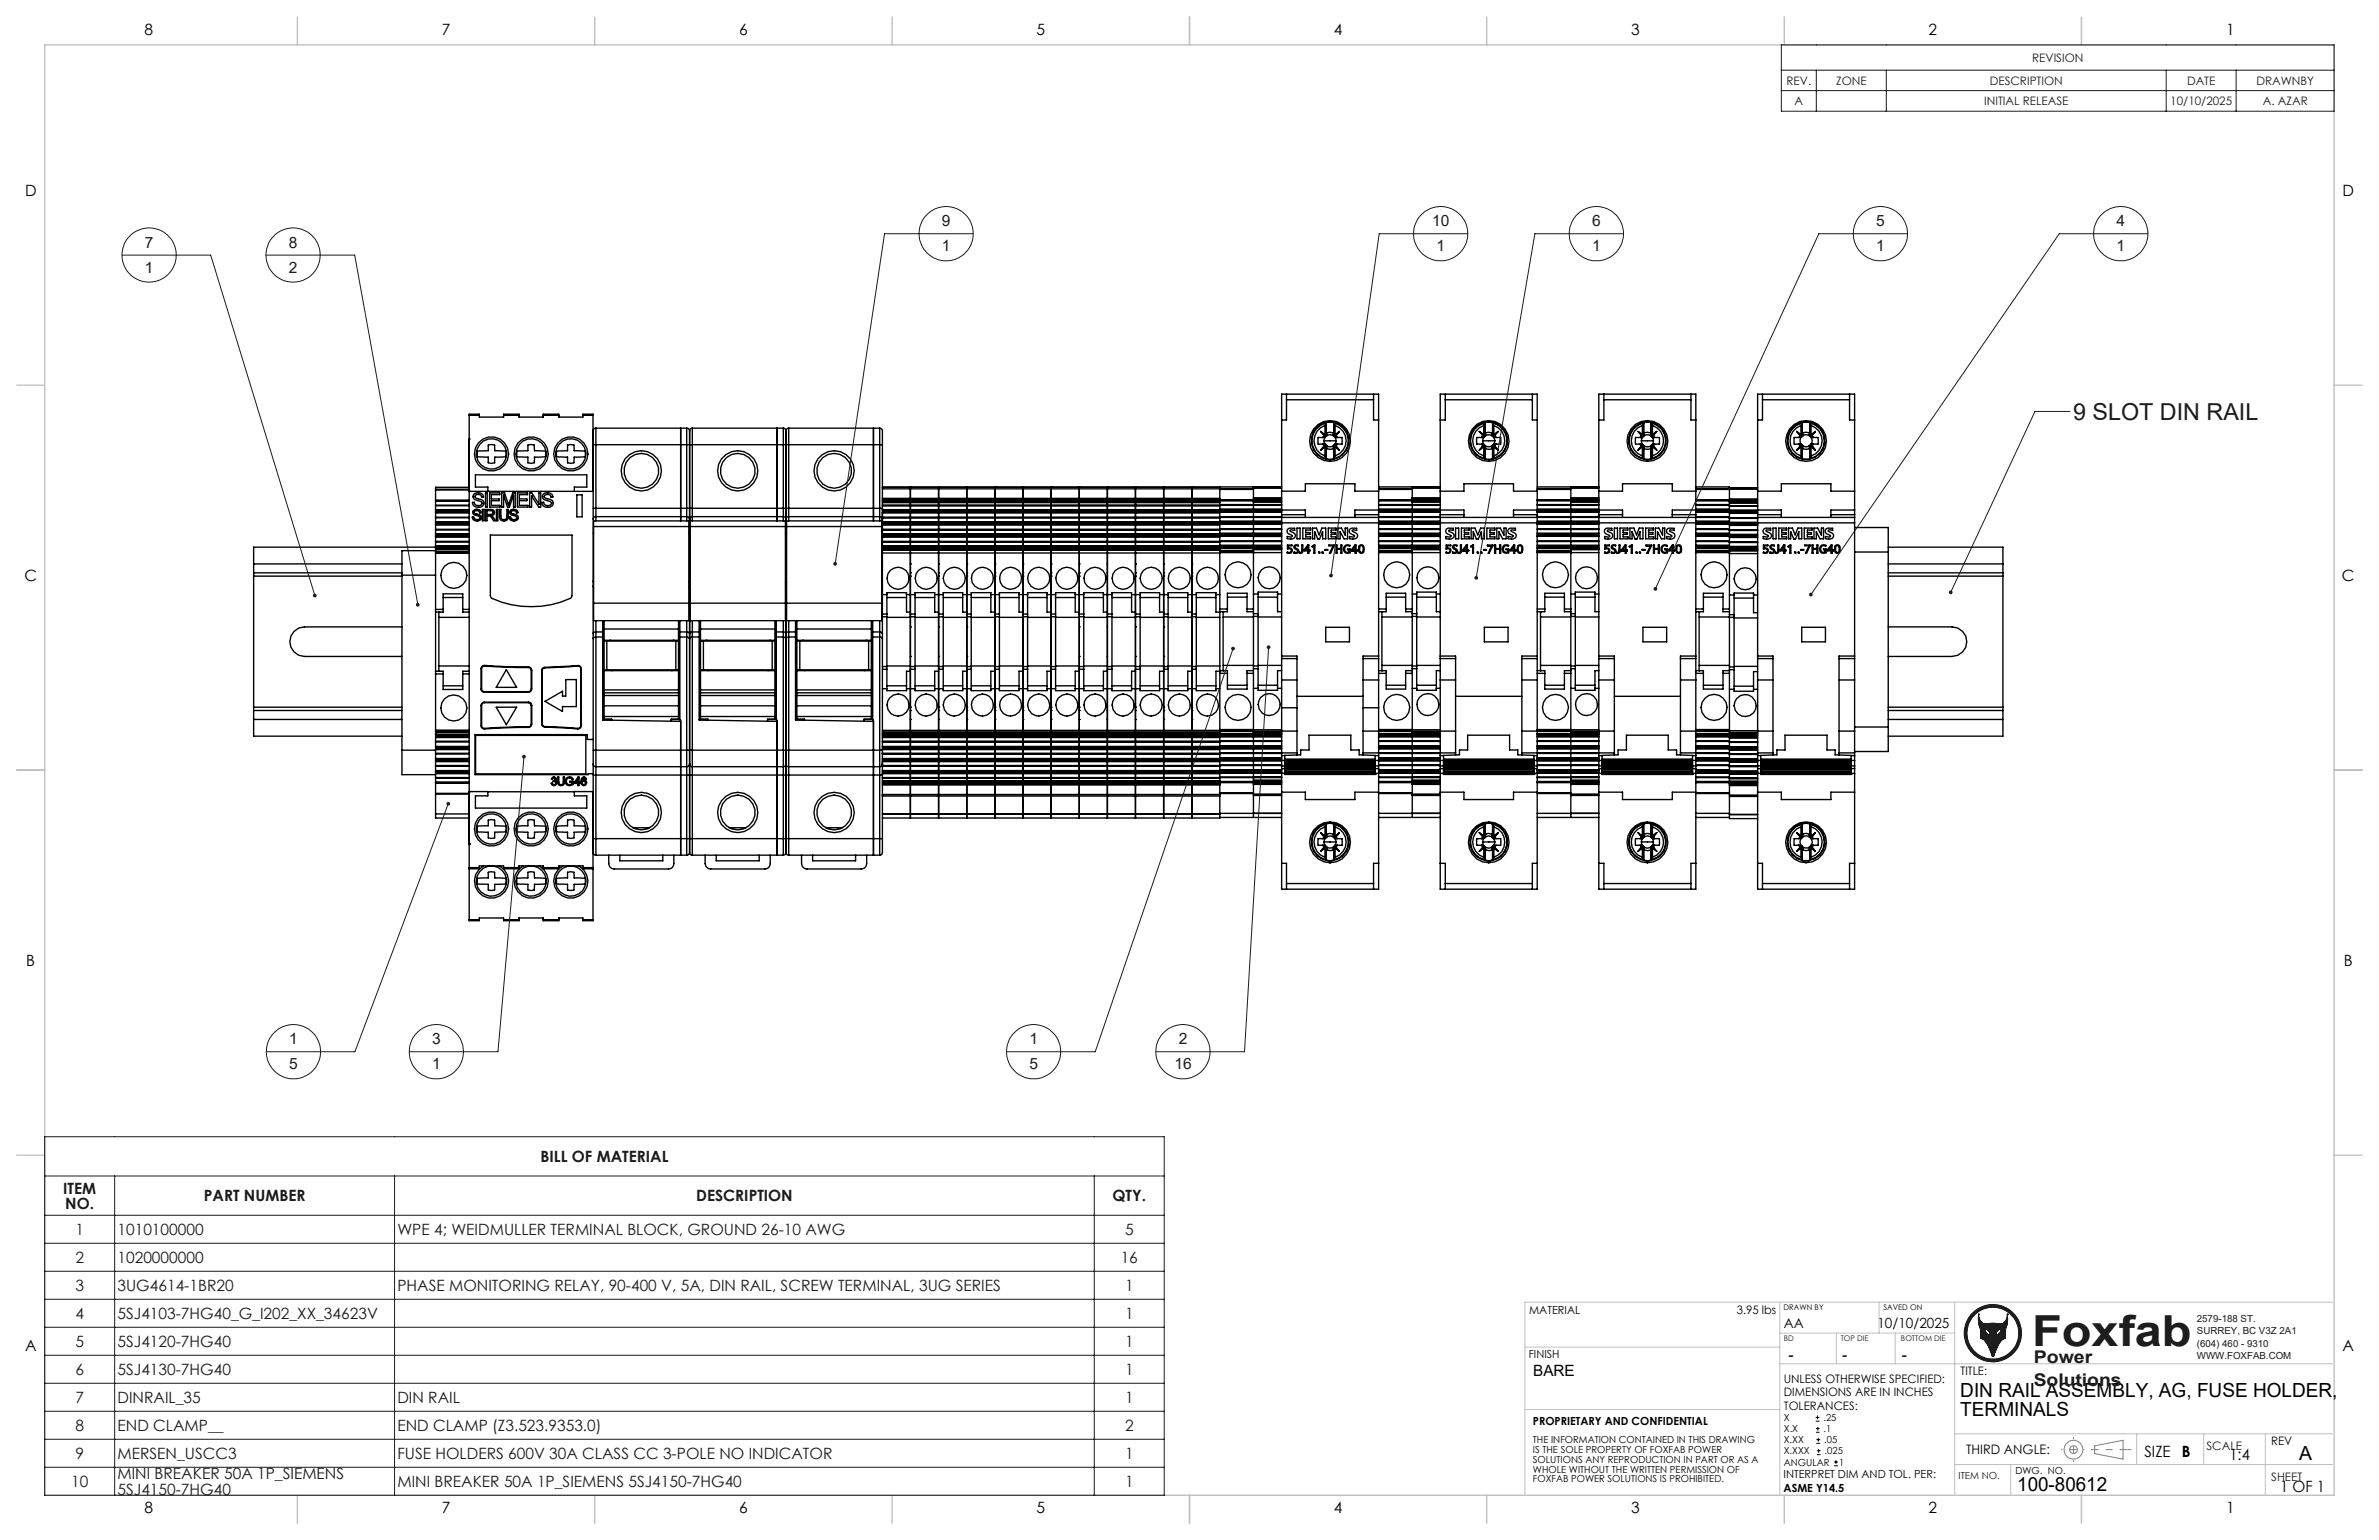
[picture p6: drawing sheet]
<svg xmlns="http://www.w3.org/2000/svg" width="432mm" height="279mm" viewBox="0 0 432 279" stroke-linecap="round" stroke-linejoin="round" font-family="sans-serif">
<defs><g id="words">
<text font-size="7.8" fill="#191924" x="368.8" y="244.2">Foxfab</text>
<text font-size="4.2" fill="#191924" x="376.3" y="76.2">9 SLOT DIN RAIL</text>
<g font-size="3.5">
<text x="355.8" y="253.4">DIN RAIL ASSEMBLY, AG, FUSE HOLDER,</text>
<text x="355.8" y="256.9">TERMINALS</text>
<text x="417.3" y="264.9">A</text>
<text x="366.1" y="270.6">100-80612</text>
</g>
<g font-size="3.2" fill="#191924">
<text x="369.1" y="247.2">Power</text>
<text x="369.1" y="251.4">Solutions</text>
</g>
<g font-size="2.8">
<text x="26.2" y="6.3">8</text>
<text x="80.2" y="6.3">7</text>
<text x="134.2" y="6.3">6</text>
<text x="188.1" y="6.3">5</text>
<text x="242.1" y="6.3">4</text>
<text x="296.1" y="6.3">3</text>
<text x="350.1" y="6.3">2</text>
<text x="404" y="6.3">1</text>
<text x="4.5" y="35.6">D</text>
<text x="425.2" y="35.6">D</text>
<text x="4.4" y="105.5">C</text>
<text x="425.1" y="105.5">C</text>
<text x="4.8" y="175.3">B</text>
<text x="425.4" y="175.3">B</text>
<text x="4.5" y="245.2">A</text>
<text x="425.2" y="245.2">A</text>
<text x="278.3" y="249.6">BARE</text>
<text x="324.6" y="246.7">-</text>
<text x="334.4" y="246.7">-</text>
<text x="345.2" y="246.7">-</text>
<text x="389.2" y="264.3">SIZE</text>
<text x="396" y="264.3">B</text>
<text x="404.7" y="265">1:4</text>
<text x="26.2" y="274.5">8</text>
<text x="80.2" y="274.5">7</text>
<text x="134.2" y="274.5">6</text>
<text x="188.1" y="274.5">5</text>
<text x="242.1" y="274.5">4</text>
<text x="296.1" y="274.5">3</text>
<text x="350.1" y="274.5">2</text>
<text x="404" y="274.5">1</text>
<text x="413.8" y="270.6">1 OF 1</text>
</g>
<g font-size="2.8" fill="#191924">
<text x="171" y="41">9</text>
<text x="259.9" y="41">10</text>
<text x="289" y="41">6</text>
<text x="340.5" y="41">5</text>
<text x="384.2" y="41">4</text>
<text x="26.3" y="44.9">7</text>
<text x="52.4" y="44.9">8</text>
<text x="171" y="45.6">1</text>
<text x="260.7" y="45.6">1</text>
<text x="289" y="45.6">1</text>
<text x="340.5" y="45.6">1</text>
<text x="384.2" y="45.6">1</text>
<text x="26.3" y="49.5">1</text>
<text x="52.4" y="49.5">2</text>
<text x="52.5" y="189.4">1</text>
<text x="78.4" y="189.4">3</text>
<text x="186.8" y="189.4">1</text>
<text x="213.9" y="189.4">2</text>
<text x="52.5" y="194">5</text>
<text x="78.4" y="194">1</text>
<text x="186.8" y="194">5</text>
<text x="213.2" y="194">16</text>
<text x="98.1" y="210.8">BILL OF MATERIAL</text>
<text x="11.5" y="216.6">ITEM</text>
<text x="11.9" y="219.4">NO.</text>
<text x="37" y="218">PART NUMBER</text>
<text x="126.4" y="218">DESCRIPTION</text>
<text x="201.9" y="218">QTY.</text>
<text x="13.7" y="224.1">1</text>
<text x="21.3" y="224.1">1010100000</text>
<text x="72.1" y="224.1">WPE 4; WEIDMULLER TERMINAL BLOCK, GROUND 26-10 AWG</text>
<text x="204.2" y="224.1">5</text>
<text x="13.7" y="229.2">2</text>
<text x="21.3" y="229.2">1020000000</text>
<text x="203.4" y="229.2">16</text>
<text x="13.7" y="234.2">3</text>
<text x="13.7" y="239.3">4</text>
<text x="21.3" y="234.2">3UG4614-1BR20</text>
<text x="21.3" y="239.3">5SJ4103-7HG40_G_I202_XX_34623V</text>
<text x="72.1" y="234.2">PHASE MONITORING RELAY, 90-400 V, 5A, DIN RAIL, SCREW TERMINAL, 3UG SERIES</text>
<text x="204.2" y="234.2">1</text>
<text x="204.2" y="239.3">1</text>
<text x="13.7" y="244.4">5</text>
<text x="21.3" y="244.4">5SJ4120-7HG40</text>
<text x="204.2" y="244.4">1</text>
<text x="13.7" y="249.5">6</text>
<text x="21.3" y="249.5">5SJ4130-7HG40</text>
<text x="204.2" y="249.5">1</text>
<text x="13.7" y="254.6">7</text>
<text x="21.3" y="254.6">DINRAIL_35</text>
<text x="72.1" y="254.6">DIN RAIL</text>
<text x="204.2" y="254.6">1</text>
<text x="13.7" y="259.6">8</text>
<text x="21.3" y="259.6">END CLAMP__</text>
<text x="72.1" y="259.6">END CLAMP (Z3.523.9353.0)</text>
<text x="204.2" y="259.6">2</text>
<text x="12.9" y="269.8">10</text>
<text x="13.7" y="264.7">9</text>
<text x="21.3" y="268.4">MINI BREAKER 50A 1P_SIEMENS</text>
<text x="21.3" y="264.7">MERSEN_USCC3</text>
<text x="72.1" y="269.8">MINI BREAKER 50A 1P_SIEMENS 5SJ4150-7HG40</text>
<text x="72.1" y="264.7">FUSE HOLDERS 600V 30A CLASS CC 3-POLE NO INDICATOR</text>
<text x="204.2" y="264.7">1</text>
<text x="204.2" y="269.8">1</text>
<text x="21.3" y="271.2">5SJ4150-7HG40</text>
</g>
<g font-size="2.5">
<text x="323.8" y="240.9">AA</text>
<text x="340.8" y="240.9">10/10/2025</text>
</g>
<text font-size="2.4" x="356.9" y="263.8">THIRD ANGLE:</text>
<g font-size="2.1" fill="#191924">
<text x="368.8" y="11.2">REVISION</text>
<text x="324.3" y="15.4">REV.</text>
<text x="333.3" y="15.4">ZONE</text>
<text x="361.1" y="15.4">DESCRIPTION</text>
<text x="397" y="15.4">DATE</text>
<text x="409.5" y="15.4">DRAWNBY</text>
<text x="325.7" y="19.1">A</text>
<text x="360.1" y="19.1">INITIAL RELEASE</text>
<text x="393.9" y="19.1">10/10/2025</text>
<text x="410.7" y="19.1">A. AZAR</text>
<text x="400.5" y="263.1">SCALE</text>
<text x="412.2" y="268.7">SHEET</text>
</g>
<g font-size="2.1">
<text x="315.2" y="238.3">3.95 lbs</text>
<text x="323.8" y="251">UNLESS OTHERWISE SPECIFIED:</text>
<text x="355.9" y="249.5">TITLE:</text>
<text x="323.8" y="253.4">DIMENSIONS ARE IN INCHES</text>
<text x="323.8" y="255.7">TOLERANCES:</text>
<text x="412.2" y="262.1">REV</text>
</g>
<g font-size="2">
<text x="277.6" y="238.3">MATERIAL</text>
<text x="277.5" y="246.3">FINISH</text>
<text x="278.2" y="258.5">PROPRIETARY AND CONFIDENTIAL</text>
<text x="323.7" y="268.1">INTERPRET DIM AND TOL. PER:</text>
<text x="323.7" y="270.6">ASME Y14.5</text>
</g>
<g font-size="1.8" fill="#191924">
<text x="398.7" y="239.8">2579-188 ST.</text>
<text x="398.7" y="242.1">SURREY, BC V3Z 2A1</text>
<text x="398.7" y="244.3">(604) 460 - 9310</text>
<text x="398.7" y="246.6">WWW.FOXFAB.COM</text>
<text x="355.5" y="268.4">ITEM NO.</text>
</g>
<g font-size="1.8">
<text x="323.8" y="257.8">X</text>
<text x="331" y="257.8">.25</text>
<text x="278.2" y="261.9">THE INFORMATION CONTAINED IN THIS DRAWING</text>
<text x="278.2" y="263.6">IS THE SOLE PROPERTY OF FOXFAB POWER</text>
<text x="323.8" y="259.8">X.X</text>
<text x="323.8" y="263.9">X.XXX</text>
<text x="323.8" y="261.9">X.XX</text>
<text x="331" y="259.8">.1</text>
<text x="331.1" y="261.9">.05</text>
<text x="331.2" y="263.9">.025</text>
<text x="278.2" y="265.4">SOLUTIONS ANY REPRODUCTION IN PART OR AS A</text>
<text x="278.2" y="267.2">WHOLE WITHOUT THE WRITTEN PERMISSION OF</text>
<text x="278.2" y="268.9">FOXFAB POWER SOLUTIONS IS PROHIBITED.</text>
<text x="323.8" y="265.9">ANGULAR</text>
<text x="333.8" y="265.9">1</text>
<text x="365.8" y="267.4">DWG. NO.</text>
</g>
<g font-size="1.4">
<text x="323.7" y="237.6">DRAWN BY</text>
<text x="341.8" y="237.6">SAVED ON</text>
</g>
<g font-size="1.4" fill="#191924">
<text x="323.8" y="243.4">BD</text>
<text x="334.1" y="243.4">TOP DIE</text>
<text x="345" y="243.4">BOTTOM DIE</text>
</g>
</g></defs>
<g fill="none" stroke="#000" stroke-width=".25">
<path d="M85.2 75.4v-.3h1.8v.3M85.2 79.7h.1M85.2 75.4v82M85.2 75.4h1.8M87 75.4v.3h4.4v-.3M91.4 75.4v-.3h2.8v.3M91.4 75.4h2.8M94.2 75.4v.3h4.4v-.3M98.6 75.4v-.3h2.8v.3M98.6 75.4h2.8M101.4 75.4v.3h4.4v-.3M105.8 75.4v-.3h1.8v.3"/>
<path d="M105.8 75.4h1.8M107.6 75.4v13.7M107.6 79.7v73.4M108.2 77.7a.6 .6 0 0 0-.5 .9v.9M108.2 77.7v3M108.2 77.7h16.4M123.5 77.7v16M124.6 77.7a.54 .54 0 0 1 .6 .5M124.6 77.7v3M125.2 78.2v2.5M125.7 77.7v3M125.7 77.7a.48 .48 0 0 0-.5 .5"/>
<path d="M125.7 77.7h16.5M141 77.7v16M142.2 77.7a.48 .48 0 0 1 .5 .5M142.2 77.7v3M142.7 78.2v2.5M143.2 77.7v3M143.2 77.7a.48 .48 0 0 0-.5 .5M143.2 77.7h16.5M158.5 77.7v16M159.7 77.7a.64 .64 0 0 1 .5 .9v2.1M159.7 77.7v3M233.5 71.5v1"/>
<path d="M233.5 72.5v3.7h-.9M233.5 72.5h15.8M239.7 78.3l.8 .6M239.7 78.3l.6 .7M239.7 78.3l.5 .4M240.1 79.4h-.8l-.1 .1 .1 1.1h.8M240.1 79.4h.4M240.2 78.7l.2 .3M240.2 78.7l.3 .2M240.2 78.7l.4 .5M240.3 79l-.2 .4M240.3 80l.2 .6"/>
<path d="M240.3 80h2.2M240.4 79h-.1M240.4 79l.2 .2M240.5 78.9h.1M240.5 78.9l.2 .3M240.5 78.8v.1M240.5 77.2a2.91 2.91 0 0 0-2 2.8 2.91 2.91 0 0 0 2 2.7M240.5 79.4l-.2 .6M240.5 77.2v1.6M240.6 79.2l-.1 .2M240.6 79.2h.1M240.7 79.2h-.1"/>
<path d="M240.7 76.7l-.2 .5M240.7 76.7a3.3 3.3 0 0 0-2.6 3.3 3.3 3.3 0 0 0 2.6 3.2M240.7 78.8l.1 .1M240.7 78.8h-.2M240.7 76.7h.1M240.7 76.7v2.1M240.8 78.9v.2M240.8 79.1l-.1 .1M240.8 78.9v-.4l.5-.1 .7 .1v.4M240.8 79.1a1.11 1.11 0 0 1 1.2 0M241.4 76.3a3.7 3.7 0 0 0-3.7 3.7 3.7 3.7 0 0 0 3.7 3.7M241.4 76.3a3.7 3.7 0 0 1 3.7 3.7 3.7 3.7 0 0 1-3.7 3.7"/>
<path d="M241.4 76.6l.7 .1M241.4 76.6h.1M241.4 76.6l-.7 .1M241.4 76.6a3.4 3.4 0 0 0-3.4 3.4 3.4 3.4 0 0 0 3.4 3.4M241.4 76.3v.3M241.4 76.6a3.4 3.4 0 0 1 3.4 3.4 3.4 3.4 0 0 1-3.4 3.4M242 79.1l.1 .1M242 78.9v.2M242.1 78.8l-.1 .1M242.1 76.7h.1M242.1 76.7v2.1M242.1 76.7a3.3 3.3 0 0 1 2.6 3.3 3.3 3.3 0 0 1-2.6 3.2"/>
<path d="M242.1 76.7v.1M242.1 78.7v.1M242.1 78.7l.2 .1M242.1 76.8l.2 .4M242.1 79.2h.1M242.1 76.8v1.9M242.2 79.2h.1M242.2 79.2l.1 .2M242.3 78.8l.1 .1M242.3 77.2a2.91 2.91 0 0 1 2 2.8 2.91 2.91 0 0 1-2 2.7M242.3 79.4h.4M242.3 79.4l.2 .6"/>
<path d="M242.3 77.2v1.6M242.4 78.9h.1M242.4 78.9l-.3 .3M242.4 79h.1M242.4 79l-.2 .2M242.5 79l.2 .4M242.5 80l-.2 .6M242.6 78.7l-.2 .3M242.6 78.7l-.2 .2M242.6 78.7l-.4 .5M242.7 79.4h.9v.6v.6h-.9M243.1 78.3l-.6 .7"/>
<path d="M243.1 78.3l-.7 .6M243.1 78.3l-.5 .4M249.3 71.5v1M249.3 72.5v3.7h.9M262.3 71.5v1M262.3 72.5v3.7h-.9M262.3 72.5h15.8M268.5 78.3l.8 .6M268.5 78.3l.6 .7M268.5 78.3l.5 .4M268.9 79.4h-.9v.3v.9h.9M268.9 79.4h.4"/>
<path d="M269 78.7l.2 .3M269 78.7l.2 .2M269 78.7l.5 .5M269.1 80l.2 .6M269.1 80h2.2M269.1 79l-.2 .4M269.2 79h-.1M269.2 79l.2 .2M269.2 78.9l.3 .3M269.3 79.4l-.2 .6M269.3 78.9h-.1M269.3 77.2a2.91 2.91 0 0 0-2 2.8 2.91 2.91 0 0 0 2 2.7"/>
<path d="M269.3 78.8v.1M269.3 77.2v1.6M269.4 79.2l-.1 .2M269.4 79.2h.1M269.5 79.2h.1M269.5 78.7l-.2 .1M269.5 78.7v.1M269.5 76.8l-.2 .4M269.5 76.8v1.9M269.5 78.8l.1 .1M269.5 76.7a3.3 3.3 0 0 0-2.6 3.3 3.3 3.3 0 0 0 2.6 3.2M269.5 76.7v.1"/>
<path d="M269.5 76.7h.1M269.5 76.7v2.1M269.6 78.9v.2M269.6 79.1l-.1 .1M269.6 78.9v-.4l.5-.1 .7 .1v.4M269.6 79.1a1.11 1.11 0 0 1 1.2 0M270.2 76.6l.7 .1M270.2 76.6h.1M270.2 76.6a3.4 3.4 0 0 1 3.4 3.4 3.4 3.4 0 0 1-3.4 3.4M270.2 76.6l-.7 .1M270.2 76.6a3.4 3.4 0 0 0-3.4 3.4 3.4 3.4 0 0 0 3.4 3.4M270.2 76.3v.3"/>
<path d="M270.8 79.1l.2 .1M270.8 78.9v.2M270.9 78.8l-.1 .1M270.9 76.7v2.1M270.9 76.7h.1M270.9 78.7v.1M270.9 78.7l.2 .1M270.9 76.8l.2 .4M270.9 76.7a3.3 3.3 0 0 1 2.6 3.3 3.3 3.3 0 0 1-2.6 3.2M270.9 76.7v.1M270.9 76.8v1.9M271 79.2h.1"/>
<path d="M271 79.2l.1 .2M271.1 79.4l.2 .6M271.1 78.8v.1M271.1 77.2a2.93 2.93 0 0 1 2 2.8 2.93 2.93 0 0 1-2 2.7M271.1 79.4h.4M271.1 78.9h.1M271.1 77.2v1.6M271.2 78.9l-.2 .3M271.3 79h.1M271.3 79l-.3 .2M271.3 79l.2 .4M271.3 80l-.2 .6"/>
<path d="M271.4 78.7l-.2 .2M271.4 78.7l-.1 .3M271.4 78.7l-.4 .5M271.5 79.4h.9v.3v.9h-.9M271.9 78.3l-.6 .7M271.9 78.3l-.8 .6M271.9 78.3l-.5 .4M278.1 71.5v1M278.1 72.5v3.7h.9M291.1 71.5v1M291.1 72.5v3.7h-.9M291.1 72.5h15.8"/>
<path d="M297.3 78.3l.8 .6M297.3 78.3l.6 .7M297.3 78.3l.5 .4M297.7 79.4h-.8l-.1 .1 .1 1.1h.8M297.7 79.4h.4M297.8 78.7l.2 .3M297.8 78.7l.3 .2M297.8 78.7l.4 .5M297.9 80l.2 .6M297.9 79l-.2 .4M297.9 80h2.2M298 79h-.1"/>
<path d="M298 79l.2 .2M298.1 78.9l.2 .3M298.1 79.4l-.2 .6M298.1 78.8v.1M298.1 77.2a2.91 2.91 0 0 0-2 2.8 2.91 2.91 0 0 0 2 2.7M298.1 77.2v1.7M298.2 79.2l-.1 .2M298.2 79.2h.1M298.3 79.2h.1M298.3 78.7l-.2 .1M298.3 78.7v.1M298.3 76.8l-.2 .4"/>
<path d="M298.3 76.7a3.3 3.3 0 0 0-2.6 3.3 3.3 3.3 0 0 0 2.6 3.2M298.3 76.7v.1M298.3 76.8v1.9M298.3 78.8l.1 .1M298.3 76.7h.1M298.3 76.7v2.1M298.4 78.9v.2M298.4 79.1l-.1 .1M298.4 78.9v-.4l.5-.1 .7 .1v.4M298.4 79.1a1.11 1.11 0 0 1 1.2 0M299 76.6l.7 .1M299 76.6h.1"/>
<path d="M299 76.6a3.4 3.4 0 0 1 3.4 3.4 3.4 3.4 0 0 1-3.4 3.4M299 76.6l-.7 .1M299 76.6a3.4 3.4 0 0 0-3.4 3.4 3.4 3.4 0 0 0 3.4 3.4M299 76.3v.3M299.6 79.1l.2 .1M299.6 78.9v.2M299.7 78.8l-.1 .1M299.7 76.7v2.1M299.7 76.7h.1M299.7 78.7v.1M299.7 78.7l.2 .1M299.7 76.8l.2 .4"/>
<path d="M299.7 76.7a3.3 3.3 0 0 1 2.6 3.3 3.3 3.3 0 0 1-2.6 3.2M299.7 76.7v.1M299.7 76.8v1.9M299.8 79.2h.1M299.8 79.2l.1 .2M299.9 79.4l.2 .6M299.9 78.8l.1 .1M299.9 77.2a2.91 2.91 0 0 1 2 2.8 2.91 2.91 0 0 1-2 2.7M299.9 79.4h.4M299.9 77.2v1.6M300 78.9h.1M300 78.9l-.2 .3"/>
<path d="M300 79h.1M300 79l-.2 .2M300.1 80l-.2 .6M300.1 79l.2 .4M300.2 78.7l-.2 .2M300.2 78.7l-.2 .3M300.2 78.7l-.4 .5M300.3 79.4h.9v.1v1.1h-.9M300.7 78.3l-.6 .7M300.7 78.3l-.7 .6M300.7 78.3l-.5 .4M306.9 71.5v1"/>
<path d="M306.9 72.5v3.7h.9M319.9 71.5v1M319.9 72.5v3.7h-.9M319.9 72.5h15.8M326.1 78.3l.6 .7M326.1 78.3l.8 .6M326.1 78.3l.5 .4M326.6 78.7l.2 .2M326.6 78.7l.2 .3M326.6 78.7l.4 .5M326.7 79l-.2 .4M326.8 79h-.1"/>
<path d="M326.8 79l.2 .2M326.8 78.9l.3 .3M326.9 79.4h-1.3v1.2h.9M326.9 77.2a2.93 2.93 0 0 0-2 2.8 2.93 2.93 0 0 0 2 2.7M326.9 78.8v.1M326.9 78.9h-.1M326.9 79.4a1.11 1.11 0 0 0 0 1.2M326.9 77.2v1.6M327 79.2l-.1 .2M327 79.2h.1M327.1 79.2h-.1M327.1 76.8l-.2 .4"/>
<path d="M327.1 78.8h-.2M327.1 76.7a3.3 3.3 0 0 0-2.6 3.2 3.3 3.3 0 0 0 2.6 3.3M327.2 78.9l-.1-2.3h.6h.8l-.1 2.3M327.2 79.1l-.1 .1M327.2 79.1v-.6l.6-.1 .6 .1v.6M327.2 79.1a1.08 1.08 0 0 1 1.2 0M328.4 79.1l.2 .1M328.5 76.7h.1M328.5 76.7v.1M328.5 76.7a3.3 3.3 0 0 1 2.6 3.3 3.3 3.3 0 0 1-2.6 3.2M328.5 76.8l.2 .4M328.5 78.7l.2 .1"/>
<path d="M328.5 76.8v1.9M328.5 78.7v.1M328.6 79.2h.1M328.6 79.2l.1 .2M328.7 77.2a2.91 2.91 0 0 1 2 2.8 2.91 2.91 0 0 1-2 2.7M328.7 78.8l.1 .1M328.7 79.4h.4M328.7 79.4a.96 .96 0 0 1 0 1.2M328.7 77.2v1.6M328.8 78.9h.1M328.8 78.9l.2-.2-.1 .3M328.8 78.9l-.2 .3"/>
<path d="M328.9 79h.1M328.9 79l-.3 .2M328.9 79l.2 .4M329.1 79.4h.9v1.2h-1.3M329.5 78.3l-.6 .7M329.5 78.3l-.7 .6M329.5 78.3l-.9 .9M335.7 71.5v1M335.7 72.5v3.7h.9M79.1 98.2v.2M79.1 96v.2M79.1 95.2h.1"/>
<path d="M79.1 93.8v.1M79.1 91.7v.1M79.1 90.8h.1M79.1 88.9v1.8M79.1 88.8v.1M79.1 99.9h-6.1v40.6h6.1M79.1 99.6h6.1M79.1 95.2h6.1M79.1 90.8h6.1M79.1 88.8h6.1M79.1 96.2h6.1M79.1 99h6.1"/>
<path d="M79.1 92.5h6.1M79.1 90.8v.9M79.1 91.8v2M79.1 93.9v2.1M79.1 96.2v2M79.1 98.4v1.6M79.1 98.2h6.1M79.1 98.4h6.1M79.1 99.2h6.1M79.1 99.4h6.1M79.1 96h6.1M79.1 96.8h6.1"/>
<path d="M79.1 97h6.1M79.1 97.2h6.1M79.1 93.8h6.1M79.1 93.9h6.1M79.1 94.7h6.1M79.1 94.8h6.1M79.1 95h6.1M79.1 90.9h6.1M79.1 92.6h6.1M79.1 92.8h6.1M79.1 91.8h6.1M79.1 91.7h6.1"/>
<path d="M79.1 99.3h-33.1v3M79.1 88.9h6.1M85.2 89.1h.1M85.2 97.4h-6.1h6.1M85.2 93h-6.1h6.1M85.2 88.4h-6.1v.4M85.2 89.1h22.5M85.9 92.6a.82 .82 0 0 1 1.4 .4l-.2 .1a.5 .5 0 0 0-.5-.5 .5 .5 0 0 0-.5 .5l.5 .2a.62 .62 0 0 1 .7 .4 .62 .62 0 0 1-.3 .7 .88 .88 0 0 1-1.3-.6h.3a.58 .58 0 0 0 .5 .5 .58 .58 0 0 0 .6-.5l-.3-.2a.93 .93 0 0 1-1-.7zM86 89.6a1.1 1.1 0 0 1 1.8 .6h-.4a.65 .65 0 0 0-.6-.5 .65 .65 0 0 0-.6 .4l.3 .3 .7 .2a.75 .75 0 0 1 .6 .9 .75 .75 0 0 1-.9 .5 .98 .98 0 0 1-1.1-.8l.3-.1a.72 .72 0 0 0 .7 .6 .72 .72 0 0 0 .7-.5l-.3-.2-.9-.3a.61 .61 0 0 1-.3-1.1zM86.6 81.8h2v-1l.6-.2 .6 .2v1h2v1.1h-2v1.1l-.6 .1-.6-.1v-1.1h-2zM87.6 92.4h.2v2.1h-.2zM88.1 92.4h.9a.57 .57 0 0 1 .7 .5 .57 .57 0 0 1-.5 .7l.7 .9h-.3l-.6-.8-.1-.1h-.5v.9h-.3z"/>
<path d="M88.1 89.4h.3v2.6h-.3zM88.4 92.6h.6a.37 .37 0 0 1 .5 .4 .37 .37 0 0 1-.5 .3h-.6zM88.5 89.1v-.7h-2.2v-2.3h20.2v2.3h-2.3v.7M88.9 89.4h1.8v.3h-1.5v.8h1.4v.3h-1.4v.9h1.5v.3h-1.8zM89 97.1h14.8v11l-.1 .3a16.6 16.6 0 0 1-14.6 0l-.1-.3zM89.2 93.6h.1M90.1 92.4h.2v2.1h-.2zM90.7 92.4h.2v1.2a.55 .55 0 0 0 .6 .7 .55 .55 0 0 0 .5-.7v-1.2h.3v1.2a.8 .8 0 0 1-.8 .9 .8 .8 0 0 1-.8-.9zM91.1 89.4h.5l.7 2.2 .8-2.2h.4v2.6h-.3v-2.1l-.7 2.1h-.4l-.7-2.2v2.2h-.3zM91.4 89.8h.1M92.7 92.5a.84 .84 0 0 1 1.3 .5l-.3 .1a.48 .48 0 0 0-.4-.5 .48 .48 0 0 0-.5 .5l.3 .1a.99 .99 0 0 1 1 .7 .85 .85 0 0 1-.9 .6 .85 .85 0 0 1-.8-.7h.3a.63 .63 0 0 0 .9 .4 .37 .37 0 0 0 .1-.5 .37 .37 0 0 0-.4-.1 .6 .6 0 0 1-.7-.3 .6 .6 0 0 1 .1-.8zM93.8 81.8h2v-1l.6-.2 .6 .2v1h2v1.1h-2v1.1l-.6 .1-.6-.1v-1.1h-2z"/>
<path d="M93.9 89.4h1.8v.3h-1.4v.8h1.3v.3h-1.3v.9h1.5v.3h-1.9zM96.5 90h.1M96.5 90v2h-.4v-2.6h.4l1.3 2M96.5 90l1.3 2h.3v-2.6h-.3v2M97.8 91.4h.1M98.6 89.7a1.09 1.09 0 0 1 1.8 .5h-.4a.63 .63 0 0 0-.6-.5 .63 .63 0 0 0-.6 .5l.3 .2 .7 .2a.75 .75 0 0 1 .6 .9 .75 .75 0 0 1-1 .5 .98 .98 0 0 1-1-.8l.3-.1a.72 .72 0 0 0 .6 .6 .72 .72 0 0 0 .8-.5l-.9-.4a.73 .73 0 0 1-.6-1.1zM101 81.8h2v-1l.6-.2 .6 .2v1h2v1.1h-2v1.1l-.6 .1-.6-.1v-1.1h-2zM104.7 89.8h1v4h-1zM107.7 92.2h.5M107.7 80.7h.5M107.7 96.7h.1M107.7 95.5v-1h17.4v1"/>
<path d="M107.7 95.5v13.9M107.7 95.5h17.4M108.2 93.7a.48 .48 0 0 0-.5 .5M108.2 92.2v1.5M108.2 93.7v.8M108.2 93.7h16.4M108.2 92.2h16.4M108.2 80.7h16.4M108.2 80.7v11.5M123.5 93.7v.8M124.6 93.7a.54 .54 0 0 1 .6 .5M124.6 92.2h.6"/>
<path d="M124.6 92.2v1.5M124.6 80.7h.6M124.6 93.7v.8M124.6 80.7v11.5M125.1 96.7h.1M125.1 95.5v13.9M125.2 94.2v2.5M125.2 92.2v2M125.2 92.2h.5M125.2 80.7h.5M125.2 96.7h.1M125.2 80.7v11.5"/>
<path d="M125.2 96.7v39.4M125.2 95.5v-1h17.4v1M125.2 95.5h17.4M125.2 95.5v13.9M125.7 93.7a.48 .48 0 0 0-.5 .5M125.7 92.2v1.5M125.7 93.7v.8M125.7 93.7h16.5M125.7 92.2h16.5M125.7 80.7h16.5M125.7 80.7v11.5M141 93.7v.8"/>
<path d="M142.2 93.7a.48 .48 0 0 1 .5 .5M142.2 92.2h.5M142.2 92.2v1.5M142.2 80.7h.5M142.2 93.7v.8M142.2 80.7v11.5M142.6 96.7h.1M142.6 95.5v13.9M142.7 94.2v2.5M142.7 92.2v2M142.7 92.2h.5M142.7 80.7h.5"/>
<path d="M142.7 96.7h.1M142.7 80.7v11.5M142.7 96.7v39.4M142.8 95.5v-1h17.3v1M142.8 95.5h17.3M142.8 95.5v13.9M143.2 93.7a.48 .48 0 0 0-.5 .5M143.2 92.2v1.5M143.2 93.7v.8M143.2 93.7h16.5M143.2 92.2h16.5M143.2 80.7h16.5"/>
<path d="M143.2 80.7v11.5M158.5 93.7v.8M159.7 93.7a.48 .48 0 0 1 .5 .5M159.7 92.2h.5v2M159.7 92.2v1.5M159.7 80.7h.5M159.7 93.7v.8M159.7 80.7v11.5M160.1 96.7h.1M160.1 95.5v13.9M160.2 94.2v2.5M160.2 96.1l61.2 .1"/>
<path d="M160.2 93.9h.1M160.2 93.8v.1M160.2 90.4h61.2v.2M160.2 99.6h61.2M160.2 97.4h61.2M160.2 95.2h61.2M160.2 93h61.2M160.2 88.4h61.2M160.2 99.8h61.2M160.2 99h61.2M160.2 80.7v11.8h72.4M160.2 93.9v.8h61.2"/>
<path d="M160.2 96.7v39.4M160.2 98.2h61.2M160.2 98.4h61.2M160.2 99.2h61.2M160.2 99.4h61.2M160.2 96.8h61.2M160.2 97h61.2M160.2 97.2h61.2M160.2 93.8h61.2M160.2 93.9h61.2M160.2 94.8h61.2M160.2 95h61.2"/>
<path d="M160.2 92.6h61.2M160.2 90.8h61.2M160.2 98.3h61.2M160.2 96.1h61.2M160.2 91.8h61.2M160.2 91.7h61.2M160.2 91.2h61.2M160.2 91h61.2M160.2 90.6h61.2M160.2 92.9h61.2M160.2 88.7h61.2M165.2 93.9v54.5"/>
<path d="M165.2 97.4h.1M165.2 95.2h.1M165.2 93.9h.1M165.2 90.4v3.5M165.2 93h.1M165.2 88.4v2.1M165.2 88.4h.1M165.2 99.3h.1M170.4 93.9v54.5M170.4 97.4h.1M170.4 95.2h.1M170.4 93.9h.1"/>
<path d="M170.4 90.4v3.5M170.4 93h.1M170.4 88.4v2.1M170.4 88.4h.1M170.4 99.3h.1M175.5 93.9v54.5M175.5 97.4h.1M175.5 95.2h.1M175.5 90.4v3.5M175.5 93.9h.1M175.5 93h.1M175.5 88.4v2.1"/>
<path d="M175.5 88.4h.1M175.5 99.3h.1M180.6 93.9v54.5M180.6 97.4h.1M180.6 95.2h.1M180.6 90.4v3.5M180.6 93.9h.1M180.6 93h.1M180.6 88.4v2.1M180.6 88.4h.1M180.6 99.3h.1M185.7 93.9v54.5"/>
<path d="M185.7 97.4h.1M185.7 95.2h.1M185.7 90.4v3.5M185.7 93.9h.1M185.7 93h.1M185.7 88.4v2.1M185.7 88.4h.1M185.7 99.3h.1M190.8 93.9v54.5M190.8 97.4h.1M190.8 95.2h.1M190.8 90.4v3.5"/>
<path d="M190.8 93.9h.1M190.8 93h.1M190.8 88.4v2.1M190.8 88.4h.1M190.8 99.3h.1M195.9 93.9v54.5M195.9 97.4h.1M195.9 95.2h.1M195.9 93.9h.1M195.9 90.4v3.5M195.9 93h.1M195.9 88.4v2.1"/>
<path d="M195.9 88.4h.1M195.9 99.3h.1M201 93.9v54.5M201 97.4h.1M201 95.2h.1M201 93.9h.1M201 90.4v3.5M201 93h.1M201 88.4v2.1M201 88.4h.1M201 99.3h.1M201 93.9v17.5"/>
<path d="M206.1 93.9v54.5M206.1 97.4h.1M206.1 95.2h.1M206.1 90.4v3.5M206.1 93.9h.1M206.1 93h.1M206.1 88.4v2.1M206.1 88.4h.1M206.1 99.3h.1M211.2 93.9v54.5M211.2 97.4h.1M211.2 95.2h.1"/>
<path d="M211.2 90.4v3.5M211.2 93.9h.1M211.2 93h.1M211.2 88.4v2.1M211.2 88.4h.1M211.2 99.3h.1M216.3 93.9v54.5M216.3 97.4h.1M216.3 95.2h.1M216.3 90.4v3.5M216.3 93.9h.1M216.3 93h.1"/>
<path d="M216.3 88.4v2.1M216.3 88.4h.1M216.3 99.3h.1M221.4 99.9l6.1 .1v.2M221.4 100v.2M221.4 99.9v.1M221.4 98.1v.1M221.4 98.2h.1M221.4 97.3h.1M221.4 96v.1M221.4 96.1h.1M221.4 95.1h.1"/>
<path d="M221.4 93.7v.2M221.4 93.9h.1M221.4 91.5v.2M221.4 91.7h.1M221.4 96l-61.2 .1M221.4 99.8v.1M221.4 99.8h.1M221.4 98.2v.1M221.4 98.3v.1M221.4 96.1v.1M221.4 91.7v.1M221.4 90.6v.2"/>
<path d="M221.4 90.8v.2M221.4 88.7v1.8M221.4 88.4v.3M221.4 97.3h11.2M221.4 95.1h11.2M221.4 90.7h6.1M221.4 88.7h6.1M221.4 90.7h11.2M221.4 93.9h92.5M221.4 93.7h11.2M221.4 93h-61.2v.8M221.4 97.1h11.2"/>
<path d="M221.4 98.1h11.2M221.4 98.2h11.2M221.4 98.9h11.2M221.4 99.1h11.2M221.4 99.3h11.2M221.4 96h11.2M221.4 96.1h11.2M221.4 96.7h11.2M221.4 96.9h11.2M221.4 94.5h11.2M221.4 94.7h11.2M221.4 94.9h11.2"/>
<path d="M221.4 91.5h11.2M221.4 92.4h11.2M221.4 90.9h11.2M221.4 88.8h6.1M221.4 92.7h11.2M221.4 91v.5M221.4 91.8v1.9M221.4 93.9v2.1M221.4 96.2v1.9M221.4 98.4v1.4M227.5 99.5h.1M227.5 98.1h.1"/>
<path d="M227.5 98.2h.1M227.5 97.3h.1M227.5 96h.1M227.5 96v.1M227.5 95.1h.1M227.5 93.8v.1M227.5 92.9h.1M227.5 91.5v.2M227.5 88.3h.1M227.5 99.7v.6M227.5 99.7h.1M227.5 98.1v.1"/>
<path d="M227.5 97.3h5.1M227.5 96.1h.1M227.5 91.7v2.1M227.5 93.9h.1M227.5 91.5v.1M227.5 91.6v.1M227.5 91.7h.1M227.5 90.6v.9M227.5 88.6v1.8M227.5 88.3v.3M227.5 99.7h5.1M227.5 93.8h5.1"/>
<path d="M227.5 91.6h5.1M227.5 93.9v2.1M227.5 96.1v2M227.5 98.2v1.5M227.5 98.2h5.1M227.5 96h5.1M227.5 91.1h5.1M227.5 90.6h5.1M227.5 88.6h5.1M232.6 93.4v1.5M232.6 99.5h-11.2h11.2M232.6 92.9h-11.2h11.2"/>
<path d="M232.6 88.3l-11.2 .1M232.6 90.3h-5.1v.3M232.6 94.9h17.6M232.6 93.4v-21.9h17.6v21.9M232.6 94.9v24.1M232.6 93.4h4.3M232.6 89.1h4.3v-1.3h9v1.3h4.3M232.6 92.5h4.3v.9M232.6 91.7h-72.4M233.7 98.9h.8v.1h-.6v.4a.52 .52 0 0 1 .7 .6 .52 .52 0 0 1-.8 .4l-.2-.1 .1-.1a.4 .4 0 0 0 .5 0 .4 .4 0 0 0 .1-.6h-.6zM233.8 96l.4-.2h.8v.4l-.7-.1-.2 .1 .1 .2a1.04 1.04 0 0 1 .9 .9 1.05 1.05 0 0 1-1.5 .4v-.4l.7 .1a.19 .19 0 0 0 .3-.1 .19 .19 0 0 0-.2-.2l-.2-.1a.6 .6 0 0 1-.5-.4 .6 .6 0 0 1 .1-.6zM234.9 99l.3-.2 .5 .1-.1 .2-.4-.1-.2 .2 .2 .2 .3 .2a.45 .45 0 0 1 .2 .6 .45 .45 0 0 1-.7 .2l-.2-.1 .1-.1h.4a.27 .27 0 0 0 .3-.3 .27 .27 0 0 0-.3-.2l-.4-.3z"/>
<path d="M235.4 95.8h.6v2h-.6zM236.3 98.9h.2l-.1 1.2-.4 .3-.2-.1v-.1l.3 .1 .2-.1zM236.5 95.8h1.4v.4h-.9v.4h.8v.3h-.8v.5h.9v.4h-1.4zM236.9 93.4v.5M237.3 98.9h.3v.9h.2v.1h-.2v.5h-.2v-.5h-.7zM237.4 99.1v.7h-.5zM238.1 99.1l.6-.2v1.5h-.2v-1.3l-.3 .1zM238.2 95.8h.7l.5 1.2 .5-1.2h.7v2h-.5v-1.4l-.6 1.4h-.3l-.6-1.4v1.4h-.4zM240.1 80.6l.2 .3M240.1 80.6h.4M240.3 80.9l-.6 .8M240.3 80.9h.1"/>
<path d="M240.4 80.9l-.2 .3 .3-.2M240.5 99.7h.5v.1h-.5zM240.5 81v.1M240.5 81.1l-.8 .6M240.5 81.1h.1M240.5 81.1h.2M240.5 80.6l.1 .1M240.5 82.7l.2 .5M240.5 81.1v1.6M240.6 80.7v.1M240.6 80.7l-.2 .2M240.6 80.8h.1"/>
<path d="M240.6 80.8l-.9 .9M240.7 80.8l.1 .1M240.7 80.8l-.2 .2M240.7 83.2v.1M240.7 81.1v2.2l.7 .1M240.8 81.1l-.1-.1v.1M240.8 80.9v.2M240.8 81.1v.3l.7 .1 .5-.1v-.3M240.8 80.9a1.11 1.11 0 0 0 1.2 0M241.1 95.8h1.4v.4h-.9v.4h.8v.3h-.8v.5h.9v.4h-1.4zM241.2 98.9h.9l-.6 1.5h-.2l.7-1.4h-.8zM241.4 83.4h.1"/>
<path d="M241.4 83.4v.3M242 81.1l.1-.1v.1M242 80.9v.2M242.1 81.1v.1M242.1 81.1v2.2l-.7 .1M242.1 83.2v.1M242.1 80.8l-.1 .1M242.1 83.1v.1M242.1 80.8l.3 .2M242.1 81.2v1.9M242.2 80.8l.9 .9M242.2 80.8h-.1"/>
<path d="M242.2 80.7v.1M242.2 80.7l.2 .2M242.3 81.1h.1M242.3 81.1l-.2 .1M242.3 80.6l-.1 .1M242.3 80.6h.4M242.3 82.7l-.2 .4M242.3 81.1v1.6M242.4 81.1l.7 .6M242.4 81v.1M242.4 80.9l.2 .3-.2-.2M242.4 80.9h.1"/>
<path d="M242.5 98.9h.2v.6h.7v-.6h.2v1.5h-.2v-.7h-.7v.7h-.2zM242.5 80.9l.6 .8M242.7 80.6l-.2 .3M242.9 95.8h.6l.7 1.3v-1.3h.4v2h-.7l-.7-1.3v1.3h-.3zM244.2 98.9a.61 .61 0 0 1 .8 .1v.1a.61 .61 0 0 0-.9 .5 .61 .61 0 0 0 .8 .6v-.5h-.3v-.1h.4v.7a.8 .8 0 0 1-1.1-.3 .8 .8 0 0 1 .3-1.1zM244.9 96.1l.4-.3h.9v.4h-.8v.1l.3 .2a.9 .9 0 0 1 .7 .6 .87 .87 0 0 1-1.2 .7l-.3-.1v-.4l.8 .1a.18 .18 0 0 0 .2-.1 .18 .18 0 0 0-.2-.2 .75 .75 0 0 1-.8-1zM245.3 99.9l.6-1h.2v.9h.3v.1h-.3v.5h-.1v-.5M245.3 99.9h.7M245.9 93.4v.5M245.9 93.4h4.3M246 99.1v.7h-.5zM246.8 98.9l.2-.1a.44 .44 0 0 1 .5 .4v1a.5 .5 0 0 1-.5 .2 .5 .5 0 0 1-.4-.4v-.5z"/>
<path d="M246.9 99h.3l.2 .2v.7a.33 .33 0 0 1-.4 .3 .33 .33 0 0 1-.2-.4zM250.2 93.4v1.5M250.2 99.9l6.1 .1v.2M250.2 99.5h11.2M250.2 97.3h11.2M250.2 95.1h11.2M250.2 92.9h11.2M250.2 90.7h6.1M250.2 88.7h6.1M250.2 88.3h11.2M250.2 90.7h11.2M250.2 94.9v24.1"/>
<path d="M250.2 92.5h-4.3v.9M250.2 93.7h11.2M250.2 91.7h11.2M250.2 97.1h11.2M250.2 98.1h11.2M250.2 98.2h11.2M250.2 98.9h11.2M250.2 99.1h11.2M250.2 99.3h11.2M250.2 96h11.2M250.2 96.1h11.2M250.2 96.7h11.2"/>
<path d="M250.2 96.9h11.2M250.2 94.5h11.2M250.2 94.7h11.2M250.2 94.9h11.2M250.2 91.5h11.2M250.2 92.4h11.2M250.2 90.9h11.2M250.2 92.5h11.2M250.2 88.8h6.1M250.2 92.7h11.2M256.3 99.5h.1M256.3 98.1h.1"/>
<path d="M256.3 98.2h.1M256.3 97.3h.1M256.3 96h.1M256.3 96v.1M256.3 95.1h.1M256.3 93.8v.1M256.3 92.9h.1M256.3 91.5v.2M256.3 88.3h.1M256.3 99.7v.6M256.3 99.7h.1M256.3 98.1v.1"/>
<path d="M256.3 97.3h5.1M256.3 96.1h.1M256.3 91.7v2.1M256.3 93.9h.1M256.3 91.5v.1M256.3 91.6v.1M256.3 91.7h.1M256.3 90.6v.9M256.3 88.6v1.8M256.3 88.3v.3M256.3 99.7h5.1M256.3 93.8h5.1"/>
<path d="M256.3 91.6h5.1M256.3 93.9v2.1M256.3 96.1v2M256.3 98.2v1.5M256.3 98.2h5.1M256.3 96h5.1M256.3 91.1h5.1M256.3 90.6h5.1M256.3 88.6h5.1M261.4 93.4v1.5M261.4 90.3h-5.1v.3M261.4 94.9h17.6"/>
<path d="M261.4 93.4h4.3M261.4 89.1h4.3v-1.3h9v1.3h4.3M261.4 93.4v-21.9h17.6v21.9M261.4 92.5h4.3v.9M261.4 94.9v24.1M262.5 98.9h.8v.1h-.7v.4a.5 .5 0 0 1 .7 .3 .5 .5 0 0 1-.2 .6 .5 .5 0 0 1-.6-.1 .38 .38 0 0 0 .6-.1 .38 .38 0 0 0-.3-.5h-.3zM262.6 96l.4-.2h.8v.4l-.7-.1-.1 .1v.2a.8 .8 0 0 1 .8 1.1 1.22 1.22 0 0 1-1.4 .2v-.4l.9 .1a.16 .16 0 0 0 .1-.2 .16 .16 0 0 0-.2-.1 .72 .72 0 0 1-.7-.4 .72 .72 0 0 1 .1-.7zM263.7 99l.2-.2 .5 .1v.2l-.4-.1-.2 .2 .1 .2 .4 .2a.46 .46 0 0 1 .1 .7 .46 .46 0 0 1-.7-.1h.4a.27 .27 0 0 0 .2-.2 .27 .27 0 0 0-.2-.3l-.4-.3zM264.2 95.8h.6v2h-.6zM265.1 98.9h.2l-.1 1.3-.4 .2-.2-.1 .1-.1 .2 .1 .2-.2zM265.3 95.8h1.4v.4h-.9v.4h.8v.3h-.8v.5h.9v.4h-1.4zM265.5 99.9l.6-1h.2v.9h.3v.1h-.3v.5h-.1v-.5"/>
<path d="M265.5 99.9h.7M265.7 99.8l.5-.7v.7M265.7 99.8h.5M265.7 93.4v.5M266.9 99.1l.5-.2v1.5h-.1v-1.3l-.3 .1zM267 95.8h.7l.5 1.2 .5-1.2h.7v2h-.5v-1.4l-.6 1.4h-.3l-.6-1.4v1.4h-.4zM268.9 80.6l.2 .3M268.9 80.6h.4M269 81.2l-.5 .5M269.1 80.9l-.6 .8M269.1 80.9h.1M269.2 80.9l-.2 .3"/>
<path d="M269.2 81l.1 .1M269.2 81l-.2 .2M269.3 99.7h.5v.1h-.5zM269.3 81.1h.1M269.3 81.1l-.8 .6M269.3 80.6l.1 .1M269.3 81.1l.2 .1M269.3 82.7l.2 .4M269.3 81.1v1.6M269.4 80.7l.1 .1M269.4 80.7l-.2 .2M269.5 80.8l.1 .1"/>
<path d="M269.5 80.8h.1M269.5 80.8l-.3 .2M269.5 80.8l-.5 .4M269.5 83.1v.1M269.5 81.2v1.9M269.5 83.2v.1M269.5 81.1v2.2l.7 .1M269.5 81.1v.1M269.6 81.1l-.1-.1v.1M269.6 80.9v.2M269.6 81.1v.3l.7 .1 .5-.1v-.3M269.6 80.9a1.11 1.11 0 0 0 1.2 0"/>
<path d="M269.9 95.8h1.4v.4h-.9v.4h.8v.3h-.8v.5h.9v.4h-1.4zM270 99v-.1h1l-.7 1.5h-.2l.7-1.4M270 99h.8M270.2 83.4v.3M270.2 83.4h.1M270.8 81.1l.1-.1v.1M270.8 80.9v.2M270.9 81.1v.1M270.9 81.1v2.2l-.7 .1M270.9 83.1v.1M270.9 83.2v.1M270.9 81.2v1.9"/>
<path d="M271 80.8l-.2 .1M271 80.8l.2 .2M271 80.8h.1M271 80.7v.1M271 80.7l.3 .2M271 80.8l.9 .9M271.1 81.1h.1M271.1 81.1l-.2 .1M271.1 80.6l-.1 .1M271.1 80.6h.4M271.1 81.1l.8 .6M271.1 82.7l-.2 .4"/>
<path d="M271.1 81.1v1.6M271.2 81l-.1 .1M271.3 80.9l.1 .3-.2-.2M271.3 80.9h.1M271.3 98.9h.2v.6h.7v-.6h.2v1.5h-.2v-.7h-.7v.7h-.2zM271.3 80.9l.6 .8M271.5 80.6l-.2 .3M271.7 95.8h.6l.7 1.3v-1.3h.4v2h-.7l-.6-1.3v1.3h-.4zM272.8 99.1a.64 .64 0 0 1 1-.1v.1a.6 .6 0 0 0-.9 .4 .6 .6 0 0 0 .7 .7v-.5h-.2v-.1h.4v.7a.78 .78 0 0 1-1-.2 .78 .78 0 0 1 0-1zM273.9 96l.3-.2h.9v.4l-.6-.1a.19 .19 0 0 0-.2 0 .19 .19 0 0 0-.1 .3l.3 .1a.9 .9 0 0 1 .7 .6 .85 .85 0 0 1-1.2 .7l-.3-.1v-.4l.8 .1 .2-.1-.1-.1a1.05 1.05 0 0 1-.9-1zM274.7 93.4v.5M274.7 93.4h4.3"/>
<path d="M274.7 98.9h.2v.9h.3v.1h-.3v.5h-.1v-.5h-.7zM274.8 99.1v.7h-.6zM275.6 98.9h.6a.96 .96 0 0 1-.3 1.5l-.3-.1a.96 .96 0 0 1 0-1.4zM275.7 99.1l.2-.1 .3 .2v.7a.33 .33 0 0 1-.4 .3 .33 .33 0 0 1-.2-.4zM279 93.4v1.5M279 99.9l6.1 .1v.2M279 99.5h11.2M279 97.3h11.2M279 95.1h11.2M279 92.9h11.2M279 90.7h6.1M279 88.7h6.1"/>
<path d="M279 88.3h11.2M279 90.7h11.2M279 92.5h-4.3v.9M279 94.9v24.1M279 93.7h11.2M279 91.7h11.2M279 97.1h11.2M279 98.1h11.2M279 98.2h11.2M279 98.9h11.2M279 99.1h11.2M279 99.3h11.2"/>
<path d="M279 96h11.2M279 96.1h11.2M279 96.7h11.2M279 96.9h11.2M279 94.5h11.2M279 94.7h11.2M279 94.9h11.2M279 91.5h11.2M279 92.4h11.2M279 90.9h11.2M279 92.5h11.2M279 88.8h6.1"/>
<path d="M279 92.7h11.2M285.1 99.5h.1M285.1 98.1h.1M285.1 98.2h.1M285.1 97.3h.1M285.1 96h.1M285.1 96v.1M285.1 95.1h.1M285.1 93.8v.1M285.1 92.9h.1M285.1 91.5v.2M285.1 88.3h.1"/>
<path d="M285.1 99.7v.6M285.1 99.7h.1M285.1 98.1v.1M285.1 97.3h5.1M285.1 96.1h.1M285.1 91.7v2.1M285.1 93.9h.1M285.1 91.6v.1M285.1 91.5v.1M285.1 91.7h.1M285.1 90.6v.9M285.1 88.6v1.8"/>
<path d="M285.1 88.3v.3M285.1 99.7h5.1M285.1 93.8h5.1M285.1 91.6h5.1M285.1 93.9v2.1M285.1 96.1v2M285.1 98.2v1.5M285.1 98.2h5.1M285.1 96h5.1M285.1 91.1h5.1M285.1 90.6h5.1M285.1 88.6h5.1"/>
<path d="M290.2 93.4v1.5M290.2 90.3h-5.1v.3M290.2 94.9h17.6M290.2 93.4h4.3M290.2 89.1h4.3v-1.3h9v1.3h4.3M290.2 93.4v-21.9h17.6v21.9M290.2 92.5h4.3v.9M290.2 94.9v24.1M291.3 98.9h.8v.1h-.6l-.1 .4a.52 .52 0 0 1 .8 .5 .52 .52 0 0 1-.8 .5l-.2-.1 .1-.1a.4 .4 0 0 0 .6 0 .4 .4 0 0 0 0-.6h-.6zM291.4 96l.4-.2h.8v.4l-.5-.1-.4 .1v.2l.3 .1a.82 .82 0 0 1 .7 .6 .65 .65 0 0 1-.8 .7l-.6-.1v-.4l.6 .1a.19 .19 0 0 0 .3-.1 .19 .19 0 0 0-.2-.2 .75 .75 0 0 1-.7-1zM292.5 99a.46 .46 0 0 1 .7 0h-.4l-.2 .2 .1 .2 .4 .2a.46 .46 0 0 1 .1 .7 .46 .46 0 0 1-.7-.1h.4a.27 .27 0 0 0 .3-.3 .27 .27 0 0 0-.3-.2l-.4-.3zM293 95.8h.6v2h-.6z"/>
<path d="M293.9 98.9h.1v1.2l-.3 .3-.3-.1v-.1l.3 .1 .2-.1zM294 95.8h1.5v.4h-.9v.4h.7v.3h-.7v.5h.9v.4h-1.5zM294.3 99.9v-.1l.7-.9h.1v.9h.3v.1h-.3v.5h-.1v-.5M294.3 99.9h.7M294.5 99.8l.5-.7v.7M294.5 99.8h.5M294.5 93.4v.5M295.7 99.1l.6-.2v1.5h-.2v-1.3l-.3 .1zM295.8 95.8h.7l.5 1.2 .5-1.2h.7v2h-.5v-1.4l-.6 1.4h-.3l-.6-1.4v1.4h-.4zM297.7 80.6l.2 .3M297.7 80.6h.4M297.9 80.9l-.6 .8"/>
<path d="M297.9 80.9h.1M298 80.9l-.2 .3 .3-.2M298.1 99.7h.5v.1h-.5zM298.1 81.1h.1M298.1 81v.1M298.1 81.1l-.8 .6M298.1 81.1l.2 .1M298.1 80.6l.1 .1M298.1 82.7l.2 .4M298.1 81.1v1.6M298.2 80.7v.1M298.2 80.7l-.2 .2"/>
<path d="M298.2 80.8h.1M298.2 80.8l-.9 .9M298.3 80.8l.1 .1M298.3 80.8l-.2 .2M298.3 83.1v.1M298.3 83.2v.1M298.3 81.2v1.9M298.3 81.1v.1M298.3 81.1v2.2l.7 .1M298.4 81.1l-.1-.1v.1M298.4 80.9v.2M298.4 81.1v.3l.7 .1 .5-.1v-.3"/>
<path d="M298.4 80.9a1.11 1.11 0 0 0 1.2 0M298.7 95.8h1.4v.4h-.9v.4h.8v.3h-.8v.5h.9v.4h-1.4zM298.8 99v-.1h1l-.7 1.5h-.2l.7-1.4M298.8 99h.8M299 83.4v.3M299 83.4h.1M299.6 81.1l.1-.1v.1M299.6 80.9v.2M299.7 81.1v.1M299.7 81.1v2.2l-.7 .1M299.7 83.1v.1M299.7 81.2v1.9"/>
<path d="M299.7 83.2v.1M299.8 80.8l-.2 .1M299.8 80.8l.2 .2M299.8 80.8h.1M299.8 80.8l.9 .9M299.8 80.7v.1M299.8 80.7l.2 .2M299.9 81.1h.1M299.9 81.1l-.2 .1M299.9 80.6l-.1 .1M299.9 80.6h.4M299.9 82.7l-.2 .4"/>
<path d="M299.9 81.1v1.6M300 81v.1M300 81.1l.7 .6M300 80.9h.1M300 80.9l.2 .3-.2-.2M300.1 98.9h.2v.6h.7v-.6h.2v1.5h-.2v-.7h-.7v.7h-.2zM300.1 80.9l.6 .8M300.3 80.6l-.2 .3M300.5 95.8h.6l.7 1.3v-1.3h.4v2h-.6l-.8-1.3v1.3h-.3zM301.8 98.9a.61 .61 0 0 1 .8 .1v.1a.61 .61 0 0 0-.9 .5 .61 .61 0 0 0 .8 .6v-.5h-.3v-.1h.4v.7a.8 .8 0 0 1-1-.3 .8 .8 0 0 1 .2-1.1zM302.6 96l.4-.2h.8v.4h-.8l.1 .2 .6 .3a.62 .62 0 0 1 .2 .8 .62 .62 0 0 1-.8 .3l-.6-.1v-.4l.7 .1 .3-.1-.1-.1a1.31 1.31 0 0 1-.9-.8zM303.5 98.9h.2v.9h.3v.1h-.3v.5h-.1v-.5h-.7z"/>
<path d="M303.5 93.4v.5M303.5 93.4h4.3M303.6 99.1v.7h-.6zM304.4 98.9l.2-.1a.44 .44 0 0 1 .6 .4l-.1 1a.5 .5 0 0 1-.5 .2 .5 .5 0 0 1-.4-.4v-.5zM304.5 99h.2l.3 .2v.7a.35 .35 0 0 1-.4 .3 .35 .35 0 0 1-.3-.4zM307.8 93.4v1.5M307.8 99.5h6.1M307.8 92.9h6.1M307.8 88.3h6.1v.2M307.8 99.9h11.2M307.8 97.3h11.2M307.8 95.1h11.2"/>
<path d="M307.8 90.7h6.1M307.8 88.7h6.1M307.8 90.7h11.2M307.8 92.5h-4.3v.9M307.8 94.9v24.1M307.8 99.5h11.2M307.8 93.7h6.1M307.8 91.7h6.1M307.8 98.1h6.1M307.8 98.2h6.1M307.8 98.9h6.1M307.8 99.1h6.1"/>
<path d="M307.8 99.3h6.1M307.8 96h6.1M307.8 96.1h6.1M307.8 96.7h6.1M307.8 96.9h6.1M307.8 94.5h6.1M307.8 92.9h11.2M307.8 94.7h6.1M307.8 94.9h6.1M307.8 91.5h6.1M307.8 92.4h6.1M307.8 90.9h11.2"/>
<path d="M307.8 92.5h6.1M307.8 88.8h6.1M307.8 92.7h6.1M313.9 100v.2M313.9 99.9v.1M313.9 98.1v.1M313.9 97.3h.1M313.9 96v.1M313.9 95.1h.1M313.9 93.7v.2M313.9 91.5v.2M313.9 99.9h.1"/>
<path d="M313.9 98.4h.1M313.9 98.3v.1M313.9 98.3h.1M313.9 96.1v.1M313.9 96.2h.1M313.9 96.1h.1M313.9 93.9v.1M313.9 94v.1M313.9 91.8v.1M313.9 91.8h.1M313.9 88.8v1.8M313.9 88.5v.3"/>
<path d="M313.9 88.8h5.1M313.9 99.7h5.1M313.9 99.9h5.1M313.9 97.5h5.1M313.9 95.3h5.1M313.9 93.1h5.1M313.9 88.5h5.1M313.9 96.1h5.1M313.9 96.9h5.1M313.9 92.5h9.4v.9M313.9 92.7h5.1M313.9 91.1v.4"/>
<path d="M313.9 91.7v.1M313.9 91.9v1.8M313.9 93.9h.1M313.9 94.1v1.9M313.9 96.2v1.9M313.9 98.2v.1M313.9 98.4v1.5M313.9 98.4h5.1M313.9 99.1h5.1M313.9 93.9h5.1M313.9 91.8h5.1M313.9 98.3h5.1"/>
<path d="M313.9 99.3h5.1M313.9 96.2h5.1M313.9 94h5.1M313.9 94.1h5.1M313.9 94.8h5.1M313.9 91.3h5.1M313.9 91.1h5.1M319 93.9v25.1M319 93.4v.5M319 90.5h-5.1v.6M319 93.9h17.6M319 93.4h4.3"/>
<path d="M319 89.1h4.3v-1.3h9v1.3h4.3M319 93.4v-21.9h17.6v21.9M319 97.1h-11.2M320.1 98.9h.8v.1h-.6v.4a.53 .53 0 0 1 .6 .7 .53 .53 0 0 1-.9 .2l.1-.1a.38 .38 0 0 0 .6-.1 .38 .38 0 0 0-.3-.5h-.3zM320.2 96l.4-.2h.8v.4l-.4-.1-.5 .1 .1 .2 .6 .3a.62 .62 0 0 1 .3 .8 .62 .62 0 0 1-.8 .3l-.7-.1v-.4l.8 .1 .2-.1-.6-.4a.56 .56 0 0 1-.2-.9zM321.3 99l.3-.2 .5 .1-.1 .2-.4-.1-.2 .2 .2 .2 .3 .2a.43 .43 0 0 1 .2 .5 .43 .43 0 0 1-.5 .3l-.4-.1 .1-.1h.4a.29 .29 0 0 0 .2-.3 .29 .29 0 0 0-.3-.2l-.3-.3zM321.8 95.8h.6v2h-.6zM322.7 98.9h.2l-.1 1.2-.1 .2-.3 .1-.2-.1 .1-.1 .2 .1 .2-.1zM322.9 95.8h1.4v.4h-.9v.4h.8v.3h-.8v.5h.9v.4h-1.4zM323.3 93.4v.5M323.7 98.9h.3v.9h.2v.1h-.2v.5h-.2v-.5h-.7zM323.8 99.1v.7h-.5z"/>
<path d="M324.5 99.1l.5-.2v1.5h-.1v-1.3l-.3 .1zM324.6 95.8h.7l.5 1.2 .5-1.2h.7v2h-.5v-1.4l-.6 1.4h-.3l-.6-1.4v1.4h-.4zM326.5 80.6l.2 .3M326.5 80.6h.4M326.7 80.9l-.6 .8M326.7 80.9h.1M326.8 80.9l-.2 .3 .2-.2M326.8 81l.1 .1M326.8 99.7h.6v.1h-.6zM326.9 81.1l-.8 .6M326.9 81.1h.1M326.9 82.7l.2 .5"/>
<path d="M326.9 81.1h.2M326.9 80.6l.1 .1M326.9 81.1v1.6M327 80.8h.1M327 80.7v.1M327 80.8l-.9 .9M327 80.7l-.2 .2M327.1 80.8l.1 .1M327.1 80.8l-.3 .2M327.1 83.2v.1M327.2 81.1l-.1-.1v2.3l.4 .1 1-.1v-2.3l-.1 .1M327.2 80.9v.5l.6 .1 .6-.1v-.5"/>
<path d="M327.2 80.9a1.08 1.08 0 0 0 1.2 0M327.5 95.8h1.4v.4h-.9v.4h.8v.3h-.8v.5h.9v.4h-1.4zM327.6 98.9h.9l-.6 1.5h-.2l.7-1.4h-.8zM328.5 81.1v.1M328.5 83.2v.1M328.5 83.1v.1M328.5 81.2v1.9M328.6 80.8l-.2 .1M328.6 80.8h.1M328.6 80.8l.2 .2M328.6 80.8l.4 .4M328.6 80.7v.1"/>
<path d="M328.6 80.7l.3 .2M328.7 81.1l-.2 .1M328.7 82.7l-.2 .4M328.7 81.1h.1M328.7 80.6l-.1 .1M328.7 81.1v1.6M328.8 81.1l.7 .6M328.8 81v.1M328.8 81l.2 .2M328.9 80.9h.1M328.9 80.9l.1 .3M328.9 80.9l.6 .8"/>
<path d="M328.9 98.9h.2v.6h.7v-.6h.2v1.5h-.2v-.7h-.7v.7h-.2zM329 81.2l.5 .5M329.1 80.6l-.2 .3M329.2 95.8h.7l.7 1.3v-1.3h.4v2h-.7l-.6-1.3v1.3h-.5zM330.6 98.9l.6-.1 .2 .2v.1a.61 .61 0 0 0-1 .5 .61 .61 0 0 0 .9 .6v-.5h-.3v-.1h.4v.7a.8 .8 0 0 1-1.1-.3 .8 .8 0 0 1 .3-1.1zM331.5 96l.4-.2h.7v.4l-.6-.1a.16 .16 0 0 0-.2 .2 .16 .16 0 0 0 .2 .1l.5 .3a.62 .62 0 0 1 .2 .8 .62 .62 0 0 1-.8 .3l-.6-.1v-.4l.7 .1a.19 .19 0 0 0 .2 0 .19 .19 0 0 0 0-.2l-.1-.1a.86 .86 0 0 1-.8-.9zM332.3 93.4v.5M332.3 93.4h4.3M332.4 98.9h.1v.9h.3v.1h-.3v.5h-.1v-.5h-.7v-.1zM332.4 99.1v.7h-.5zM333.2 98.9a.51 .51 0 0 1 .8 .3l-.1 1a.5 .5 0 0 1-.5 .2 .5 .5 0 0 1-.4-.4v-.5zM333.3 99h.1a.71 .71 0 0 1 0 1.3l-.2-.4z"/>
<path d="M336.6 93.9v1M336.6 93.4v.5M336.6 94.9h-22.7M336.6 92.5h-4.3v.9M336.6 94.9v24.1M336.6 95.7h6.1v40.6h-6.1M342.7 99.3h20.8v3M46 102.3v1.6M46 103.9v.6M46 103.9h27M46 104.5v23.8M46 102.3h27"/>
<path d="M46 104.5h27M73 113.7h-17.8a2.68 2.68 0 0 0-2.6 2.7 2.68 2.68 0 0 0 2.6 2.7h17.8M73 104.4h6.1M79.1 110.6v.5M79.1 100.3v.1M79.1 100.1v.2M79.1 100v.1M79.1 100h6.1M79.1 100.4h6.1M79.1 100.3h6.1M79.1 110.6h1.3M79.1 100.4v10.2"/>
<path d="M79.1 111.1v10.7M79.1 100.1h6.1M79.7 111.1h.1M79.7 111.1v10.7M79.7 112h5.5M80.4 110.6v.5h-1.3M80.4 110.6v-2.9h3.6v2.9M80.4 108.4h3.6M84 110.6v.5h1.2M84 110.6h1.2M107.7 105.4v.2M107.7 106.3v.2"/>
<path d="M107.7 109.4v3.2h17.4v-3.2M107.7 109.4h17.4M108.2 112.6v23.5M109.4 115.6h-1.3l-.4 .3M109.4 114.7h-1.4l-.3 .1v.2M109.4 112.6v18l14.1 .3M109.6 116.3h.5M109.6 112.6v1.5M109.6 114.1v14M109.6 114.1h13.6M109.6 116.2h13.6M110.1 116.3v5.2"/>
<path d="M110.1 116.3h12.6M110.7 116.2h.1M122.2 116.2h.1M122.7 116.3h.5M122.7 116.3v5.2M123.2 112.6v1.5M123.2 114.1v14M123.4 115.6h1.3h.3l.2 .3 .4-.3h1.3M123.4 114.7h1.4l.4 .3 .3-.3h1.4M123.4 112.6v18M124.6 112.6v23.5M125.1 105.6l.1-.2v.2"/>
<path d="M125.1 106.5l.1-.2v.2M125.2 109.4v3.2h17.4v-3.2M125.2 109.4h17.4M125.7 112.6v23.5M126.9 112.6v18l14.1 .3M127.1 116.3h.6M127.1 112.6v1.5M127.1 114.1h13.6M127.1 116.2h13.6M127.1 114.1v14M127.7 116.3h12.5M127.7 116.3v5.2"/>
<path d="M128.2 116.2h.1M139.7 116.2h.1M140.2 116.3h.5M140.2 116.3v5.2M140.7 112.6v1.5M140.7 114.1v14M140.9 115.6h1.3h.3l.2 .3 .4-.3h1.3M140.9 114.7h1.4l.4 .3 .3-.3h1.4M140.9 112.6v18M142.2 112.6v23.5M142.6 105.6l.1-.2 .1 .2M142.6 106.5l.1-.2 .1 .2"/>
<path d="M142.8 109.4v3.2h17.3v-3.2M142.8 109.4h17.3M143.2 112.6v23.5M144.4 112.6v18l14.1 .3M144.6 116.3h.6M144.6 112.6v1.5M144.6 114.1h13.6M144.6 116.2h13.6M144.6 114.1v14M145.2 116.3h12.5M145.2 116.3v5.2M145.7 116.2h.1"/>
<path d="M157.2 116.2h.1M157.7 116.3h.5M157.7 116.3v5.2M158.2 112.6v1.5M158.2 114.1v14M158.4 115.6h1.3h.3l.2 .3M158.4 114.7h1.4l.4 .3M158.4 112.6v18M159.7 112.6v23.5M160.2 105.4l-.1 .2M160.2 106.3l-.1 .2M160.2 111.4h.8"/>
<path d="M160.2 107.9h.8M160.2 100.3h61.2M160.2 111.9h.8M161 111.4v.5M161 108.4h3.5M161 112h4.2M161 111.9v9M164.5 107.9h1.6M165.2 103.9h.1M165.2 113.7h.1M165.2 119.1h.1M165.2 102.3h.1"/>
<path d="M165.2 104.5h.1M165.2 111.1h-.7v-3.6h-3.5v3.9M166.1 111.4v.5M166.1 111.4h-.9v.5h.9M166.1 108.4h3.6M166.1 112h4.3M166.1 111.9v9M169.7 107.9h1.5M170.4 103.9h.1M170.4 113.7h.1M170.4 119.1h.1M170.4 102.3h.1"/>
<path d="M170.4 104.5h.1M170.4 111.1h-.7v-3.6h-3.6v3.9M171.2 111.4v.5M171.2 111.4h-.8v.5h.8M171.2 108.4h3.5M171.2 112h4.3M171.2 111.9v9M174.7 107.9h1.6M175.5 103.9h.1M175.5 113.7h.1M175.5 119.1h.1M175.5 102.3h.1"/>
<path d="M175.5 104.5h.1M175.5 111.1h-.8v-3.6h-3.5v3.9M176.3 111.4h-.8v.5h.8M176.3 111.4v.5M176.3 108.4h3.5M176.3 112h4.3M176.3 111.9v9M179.8 107.9h1.6M180.6 103.9h.1M180.6 102.3h.1M180.6 104.5h.1M180.6 111.1h-.8v-3.6h-3.5v3.9"/>
<path d="M181.4 111.4v.5M181.4 111.4h-.8v.5h.8M181.4 108.4h3.6M181.4 112h4.3M181.4 111.9v9M185 107.9h1.5M185.7 103.9h.1M185.7 102.3h.1M185.7 104.5h.1M185.7 111.1h-.7v-3.6h-3.6v3.9M186.5 111.4v.5M186.5 111.4h-.8v.5h.8"/>
<path d="M186.5 108.4h3.5M186.5 112h4.3M186.5 111.9v9M190 107.9h1.6M190.8 103.9h.1M190.8 102.3h.1M190.8 104.5h.1M190.8 111.1h-.8v-3.6h-3.5v3.9M191.6 111.4v.5M191.6 111.4h-.8v.5h.8M191.6 108.4h3.6M191.6 112h4.3"/>
<path d="M191.6 111.9v9M195.2 107.9h1.5M195.9 103.9h.1M195.9 113.7h.1M195.9 119.1h.1M195.9 102.3h.1M195.9 104.5h.1M195.9 111.1h-.7v-3.6h-3.6v3.9M196.7 111.4h-.8v.5h.8M196.7 111.4v.5M196.7 108.4h3.6M196.7 112h4.3"/>
<path d="M196.7 111.9v9M200.3 107.9h1.5M201 111.1h-.7v-3.6h-3.6v3.9M201 103.9h.1M201 113.7h.1M201 119.1h.1M201 102.3h.1M201 104.5h.1M201 111.4v.5M201 111.4h.8M201 111.9h.8M201 111.9v9"/>
<path d="M201.8 111.4v.5M201.8 108.4h3.6M201.8 112h4.3M201.8 111.9v9M205.4 107.9h1.5M206.1 103.9h.1M206.1 113.7h.1M206.1 119.1h.1M206.1 102.3h.1M206.1 104.5h.1M206.1 111.1h-.7v-3.6h-3.6v3.9M206.9 111.4h-.8v.5h.8"/>
<path d="M206.9 111.4v.5M206.9 108.4h3.6M206.9 112h4.3M206.9 111.9v9M210.5 107.9h1.5M211.2 103.9h.1M211.2 113.7h.1M211.2 119.1h.1M211.2 102.3h.1M211.2 104.5h.1M211.2 111.1h-.7v-3.6h-3.6v3.9M212 111.4h-.8v.5h.8"/>
<path d="M212 111.4v.5M212 108.4h3.6M212 112h4.3M212 111.9v9M215.6 107.9h1.5M216.3 103.9h.1M216.3 102.3h.1M216.3 104.5h.1M216.3 111.1h-.7v-3.6h-3.6v3.9M217.1 111.4h-.8v.5h.8M217.1 111.4v.5M217.1 108.4h3.6"/>
<path d="M217.1 112h4.3M217.1 111.9v9M220.7 107.9h.7M221.4 110.5v.5M221.4 100.2v.1M221.4 110.5h1.4M221.4 100.3h11.2M221.4 100.2h6.1M221.4 100.3v10.2M221.4 111v10.7M221.4 111.1h-.7v-3.6h-3.6v3.9M222 111h.1"/>
<path d="M222 111.9h5.5M222 111v10.7M222.8 110.5v.5h-1.4M222.8 110.5v-2.9h3.5v2.9M222.8 108.3h3.5M226.3 110.5v.5h1.2M226.3 110.5h1.2M227.5 110.5v.5M227.5 100.2v.1M227.5 100.3h.1M227.5 111.3v.5M227.5 100.3v10.2"/>
<path d="M227.5 111v.3M227.5 111.8v9M227.5 111.3h.9M227.5 107.8h.9M227.5 111.8h.9M228.4 111.3v.5M228.4 108.3h3.5M228.4 111.9h4.2M228.4 111.8v9M231.9 107.8h.7M232.6 119.5v3.9M232.6 119h2.8v.5"/>
<path d="M232.6 119v.5M232.6 119.5h2.8M232.6 111h-.7v-3.6h-3.5v3.9M235.4 119.5v3.9M240.6 113.8h4.3v2.7h-4.3zM247.4 119.5v3.9M247.4 119.5h2.8M250.2 119.5v3.9M250.2 119h-2.8v.5M250.2 119v.5M250.2 110.5h1.4M250.2 100.3h11.2"/>
<path d="M250.2 100.2h6.1M250.8 111h.1M250.8 111v10.7M250.8 111.9h5.5M251.6 110.5v.5h-1.4M251.6 110.5v-2.9h3.5v2.9M251.6 108.3h3.5M255.1 110.5v.5h1.2M255.1 110.5h1.2M256.3 110.5v.5M256.3 100.2v.1M256.3 100.3h.1"/>
<path d="M256.3 111.3v.5M256.3 100.3v10.2M256.3 111v.3M256.3 111.8v9M256.3 111.3h.8M256.3 107.8h.8M256.3 111.8h.8M257.1 111.3v.5M257.1 108.3h3.6M257.1 111.9h4.3M257.1 111.8v9M260.7 107.8h.7"/>
<path d="M261.4 119.5v3.9M261.4 119h2.8v.5M261.4 119v.5M261.4 119.5h2.8M261.4 111h-.7v-3.6h-3.6v3.9M264.2 119.5v3.9M269.4 113.8h4.3v2.7h-4.3zM276.2 119.5v3.9M276.2 119.5h2.8M279 119.5v3.9M279 119h-2.8v.5M279 119v.5"/>
<path d="M279 110.5h1.4M279 100.3h11.2M279 100.2h6.1M279.6 111h.1M279.6 111.9h5.5M279.6 111v10.7M280.4 110.5v.5h-1.4M280.4 110.5v-2.9h3.6v2.9M280.4 108.3h3.6M284 110.5v.5h1.1M284 110.5h1.1M285.1 110.5v.5"/>
<path d="M285.1 100.2v.1M285.1 100.3h.1M285.1 111.3v.5M285.1 100.3v10.2M285.1 111v.3M285.1 111.8v9M285.1 111.3h.8M285.1 107.8h.8M285.1 111.8h.8M285.9 111.3v.5M285.9 108.3h3.6M285.9 111.9h4.3"/>
<path d="M285.9 111.8v9M289.5 107.8h.7M290.2 119.5v3.9M290.2 119h2.8v.5M290.2 119v.5M290.2 119.5h2.8M290.2 111h-.7v-3.6h-3.6v3.9M293 119.5v3.9M298.2 113.8h4.3v2.7h-4.3zM305 119.5v3.9M305 119.5h2.8M307.8 119.5v3.9"/>
<path d="M307.8 119h-2.8v.5M307.8 119v.5M307.8 110.5h1.4M307.8 100.3h6.1M307.8 100.2h6.1M308.4 111h.1M308.4 111.9h5.5M308.4 111v10.7M309.2 110.5v.5h-1.4M309.2 110.5v-2.9h3.5v2.9M309.2 108.3h3.5M312.7 110.5v.5h1.2"/>
<path d="M312.7 110.5h1.2M313.9 110.5v.5M313.9 100.2v.1M313.9 100.3v.1h5.1M313.9 111.5v.5M313.9 100.3v10.2M313.9 111v.5M313.9 112v9M313.9 112h.8M313.9 111.5h.8M313.9 107.9h.8M314.7 111.5v.5"/>
<path d="M314.7 112v9M314.7 108.5h3.6M314.7 112.1h4.3M318.3 107.9h.7M319 119.5v3.9M319 119h2.8v.5M319 119v.5M319 119.5h2.8M319 111.2h-.7v-3.6h-3.6v3.9M321.8 119.5v3.9M327 113.8h4.3v2.7h-4.3zM333.8 119.5v3.9"/>
<path d="M333.8 119.5h2.8M336.6 119.5v3.9M336.6 119v.5M336.6 119h-2.8v.5M336.6 100.2h6.1M342.7 113.7h11.6a2.68 2.68 0 0 1 2.7 2.7 2.68 2.68 0 0 1-2.7 2.7h-11.6M342.7 103.9h20.8M342.7 102.3h20.8M342.7 104.5h20.8M363.5 102.3v1.6M363.5 103.9v.6M363.5 104.5v23.8"/>
<path d="M46 128.9v1.6M46 128.3v.6M46 128.3h27M46 130.5v3.1h27M46 128.9h27M46 130.5h27M73 136.1h6.1M79.1 121.8h1.3v.5M79.1 121.8v.5M79.1 132.5v.1M79.1 132.6v.2M79.1 132.8h.1"/>
<path d="M79.1 133.2h.1M79.1 134.5v.1M79.1 135.4v.1M79.1 136.7v.1M79.1 138.9v.1M79.1 132.8h6.1M79.1 133.2h6.1M79.1 135.4h6.1M79.1 132.8v.6h6.1M79.1 140h6.1M79.1 132.5h6.1M79.1 134.5h6.1"/>
<path d="M79.1 138.9h6.1M79.1 122.3v10.2M79.1 134.6v1h6.1M79.1 136.8v2.1M79.1 139v2.1M79.1 122.3h1.3M79.1 132.6h6.1M79.1 134.6h6.1M79.1 133.8h6.1M79.1 136.7h6.1M79.1 136.8h6.1M79.1 136h6.1"/>
<path d="M79.1 139h6.1M79.1 138.2h6.1M79.1 138h6.1M79.1 137.8h6.1M79.7 121.8h.1M79.7 120.8h5.5M80.4 122.3v2.8h3.6v-2.8M80.4 124.4h3.6M84 122.3h1.2M85.2 121.8h-1.2v.5M85.2 137.6h-6.1l6.1 .1M85.2 139.8h-6.1h6.1"/>
<path d="M85.2 133.7h-6.1v.8M85.2 135.9h-6.1v.8M86.3 133.4h20v7h-20zM87.5 120.9l.4-.2 4 .3h4a.6 .6 0 0 1 .6 .6v3.4a.6 .6 0 0 1-.6 .6h-8a.6 .6 0 0 1-.6-.6v-3.8zM87.5 127.6l.3-.2h8.1a.6 .6 0 0 1 .6 .6v3.4a.6 .6 0 0 1-.6 .6l-8 .3a.6 .6 0 0 1-.6-.6v-3.8zM87.5 121l.4-.2 8 .3a.48 .48 0 0 1 .5 .5v3.4a.48 .48 0 0 1-.5 .5h-8a.48 .48 0 0 1-.5-.5zM87.6 127.6l8.3-.1a.48 .48 0 0 1 .5 .5v3.4a.48 .48 0 0 1-.5 .5l-8 .3a.49 .49 0 0 1-.5-.5v-3.8zM90.1 128.3h3.7l-1.9 3.2zM91.9 121.5l1.9 3.2h-3.7zM98.4 121.3l.4-.2 6-.3a.6 .6 0 0 1 .7 .6v10.3a.67 .67 0 0 1-.7 .6l-5.9-.4a.55 .55 0 0 1-.6-.6zM98.6 121.3l.2-.1 6.1-.4a.54 .54 0 0 1 .5 .6v10.3a.54 .54 0 0 1-.5 .5l-6-.4-.4-.2-.1-.3v-9.6zM102.7 123.3h1.9v4.9h-2.5v.9l-3.2-1.9 3.2-1.8v.9h.6z"/>
<path d="M107.7 138.6a.48 .48 0 0 0 .5 .5M107.7 136.1h.5M107.7 134.2h-1.1v-.9h-20.4v7.2h20.6v-.1h.9M108.2 136.1v3M108.2 139.1v1.5M108.2 136.1h16.4M108.2 139.1h16.4M109.4 130.5h1.6M109.6 121.5h.5M109.6 128.1v1.9M109.6 130v.5h1.4v.1M109.6 128.1h13.6"/>
<path d="M109.6 126.2h13.6M109.6 130h13.6M109.6 125.2h13.6M109.6 125.7h13.6M109.6 121.7h13.6M110.1 121.5h12.6M110.9 121.7h.1M121.8 130.5h1.6M121.8 121.7h.1M122.7 121.5h.5M123.2 128.1v1.9M123.2 130v.5h-1.4v.3"/>
<path d="M123.5 130.6v24.6M124.6 136.1h.6M124.6 136.1v3M124.6 139.1v1.5M125.2 138.6a.54 .54 0 0 1-.6 .5M125.2 136.1v2.5M125.2 138.6v2M125.2 138.6a.48 .48 0 0 0 .5 .5M125.2 136.1h.5M125.7 136.1v3M125.7 139.1v1.5M125.7 136.1h16.5"/>
<path d="M125.7 139.1h16.5M126.9 130.5h1.6M127.1 121.5h.6M127.1 128.1v1.9M127.1 128.1h13.6M127.1 126.2h13.6M127.1 130h13.6M127.1 125.2h13.6M127.1 125.7h13.6M127.1 121.7h13.6M127.1 130v.5h1.4v.1M127.7 121.5h12.5"/>
<path d="M128.4 121.7h.1M139.3 130.5h1.6M139.3 121.7h.1M140.2 121.5h.5M140.7 128.1v1.9M140.7 130v.5h-1.4v.3M141 130.6v24.6M142.2 136.1h.5M142.2 136.1v3M142.2 139.1v1.5M142.7 138.6a.48 .48 0 0 0 .5 .5M142.7 136.1v2.5"/>
<path d="M142.7 136.1h.5M142.7 138.6v2M142.7 138.6a.48 .48 0 0 1-.5 .5M143.2 136.1v3M143.2 139.1v1.5M143.2 136.1h16.5M143.2 139.1h16.5M144.4 130.5h1.6M144.6 121.5h.6M144.6 128.1v1.9M144.6 128.1h13.6M144.6 126.2h13.6"/>
<path d="M144.6 130h13.6M144.6 125.2h13.6M144.6 125.7h13.6M144.6 121.7h13.6M144.6 130v.5h1.4v.1M145.2 121.5h12.5M145.9 121.7h.1M156.8 130.5h1.6M156.8 121.7h.1M157.7 121.5h.5M158.2 128.1v1.9M158.2 130v.5h-1.4v.3"/>
<path d="M158.5 130.6v24.6M159.7 136.1h.5M159.7 136.1v3M159.7 139.1v1.5M160.2 138.6a.48 .48 0 0 1-.5 .5M160.2 136.1v2.5M160.2 138.6v2h-.5M160.2 136.7l61.2 .1M160.2 138.9l61.2 .1M160.2 138.9h.1M160.2 137.6h61.2l-61.2 .1M160.2 139.8h61.2h-61.2"/>
<path d="M160.2 133.2h61.2M160.2 135.4h61.2M160.2 133.1h61.2M160.2 133.4h61.2M160.2 138.9h61.2M160.2 140h61.2M160.2 134.5h72.4M160.2 138.9h72.4M160.2 134.6h61.2M160.2 133.8h61.2M160.2 133.7h61.2M160.2 136h61.2"/>
<path d="M160.2 135.9h61.2M160.2 135.6h61.2M160.2 138h61.2M160.2 137.8h61.2M160.2 132.5h61.2M160.2 125h.8M160.2 121.4h.8M160.2 132.8h61.2M160.2 133h61.2M160.2 134.5h61.2M160.2 120.9h.8M161 120.9v.5"/>
<path d="M161 121.4v3.9h3.5v-3.5h.7M161 124.4h3.5M161 120.8h4.2M164.5 125h1.6M165.2 133.2h.1M165.2 135.4v.1M165.2 137.6v.1M165.2 139.8h.1M165.2 128.9h.1M165.2 133.6h.1M165.2 130.5h.1M165.2 128.3h.1"/>
<path d="M166.1 120.9v.5M166.1 120.9h-.9v.5h.9M166.1 121.4v3.9h3.6v-3.5h.7M166.1 124.4h3.6M166.1 120.8h4.3M169.7 125h1.5M170.4 133.2h.1M170.4 135.4v.1M170.4 137.6v.1M170.4 139.8h.1M170.4 128.9h.1M170.4 133.6h.1"/>
<path d="M170.4 130.5h.1M170.4 128.3h.1M171.2 120.9v.5M171.2 120.9h-.8v.5h.8M171.2 121.4v3.9h3.5v-3.5h.8M171.2 124.4h3.5M171.2 120.8h4.3M174.7 125h1.6M175.5 133.2h.1M175.5 135.4v.1M175.5 137.6v.1M175.5 139.8h.1"/>
<path d="M175.5 128.9h.1M175.5 133.6h.1M175.5 130.5h.1M175.5 128.3h.1M176.3 120.9h-.8v.5h.8M176.3 120.9v.5M176.3 121.4v3.9h3.5v-3.5h.8M176.3 124.4h3.5M176.3 120.8h4.3M179.8 125h1.6M180.6 133.2h.1M180.6 135.4v.1"/>
<path d="M180.6 137.6v.1M180.6 139.8h.1M180.6 128.9h.1M180.6 133.6h.1M180.6 130.5h.1M180.6 128.3h.1M181.4 120.9v.5M181.4 120.9h-.8v.5h.8M181.4 121.4v3.9h3.6v-3.5h.7M181.4 124.4h3.6M181.4 120.8h4.3M185 125h1.5"/>
<path d="M185.7 133.2h.1M185.7 135.4v.1M185.7 137.6v.1M185.7 139.8h.1M185.7 128.9h.1M185.7 133.6h.1M185.7 130.5h.1M185.7 128.3h.1M186.5 120.9v.5M186.5 120.9h-.8v.5h.8M186.5 121.4v3.9h3.5v-3.5h.8M186.5 124.4h3.5"/>
<path d="M186.5 120.8h4.3M190 125h1.6M190.8 133.2h.1M190.8 135.4v.1M190.8 137.6v.1M190.8 139.8h.1M190.8 128.9h.1M190.8 133.6h.1M190.8 130.5h.1M190.8 128.3h.1M191.6 120.9v.5M191.6 120.9h-.8v.5h.8"/>
<path d="M191.6 121.4v3.9h3.6v-3.5h.7M191.6 124.4h3.6M191.6 120.8h4.3M195.2 125h1.5M195.9 133.2h.1M195.9 135.4v.1M195.9 137.6v.1M195.9 139.8h.1M195.9 128.9h.1M195.9 133.6h.1M195.9 130.5h.1M195.9 128.3h.1"/>
<path d="M196.7 120.9h-.8v.5h.8M196.7 120.9v.5M196.7 121.4v3.9h3.6v-3.5h.7M196.7 124.4h3.6M196.7 120.8h4.3M200.3 125h1.5M201 133.2h.1M201 135.4v.1M201 137.6v.1M201 139.8h.1M201 128.3h.1M201 133.6h.1"/>
<path d="M201 128.9h.1M201 130.5h.1M201 121.4v27M201 120.9v.5M201 121.4h.8M201 120.9h.8M201.8 120.9v.5M201.8 121.4v3.9h3.6v-3.5h.7M201.8 124.4h3.6M201.8 120.8h4.3M205.4 125h1.5M206.1 133.2h.1"/>
<path d="M206.1 135.4v.1M206.1 137.6v.1M206.1 139.8h.1M206.1 128.9h.1M206.1 133.6h.1M206.1 130.5h.1M206.1 128.3h.1M206.9 120.9h-.8v.5h.8M206.9 120.9v.5M206.9 121.4v3.9h3.6v-3.5h.7M206.9 124.4h3.6M206.9 120.8h4.3"/>
<path d="M210.5 125h1.5M211.2 133.2h.1M211.2 135.4v.1M211.2 137.6v.1M211.2 139.8h.1M211.2 128.9h.1M211.2 133.6h.1M211.2 130.5h.1M211.2 128.3h.1M212 120.9h-.8v.5h.8M212 120.9v.5M212 121.4v3.9h3.6v-3.5h.7"/>
<path d="M212 124.4h3.6M212 120.8h4.3M215.6 125h1.5M216.3 133.2h.1M216.3 135.4v.1M216.3 137.6v.1M216.3 139.8h.1M216.3 128.9h.1M216.3 133.6h.1M216.3 130.5h.1M216.3 128.3h.1M217.1 120.9h-.8v.5h.8"/>
<path d="M217.1 120.9v.5M217.1 121.4v3.9h3.6v-3.5h.7M217.1 124.4h3.6M217.1 120.8h4.3M220.7 125h.7M221.4 121.7h1.4v.5M221.4 121.7v.5M221.4 132.4h6.1v.1h-6.1zM221.4 134.4v.1M221.4 136.6v.1M221.4 138.8v.1M221.4 136.7h-61.2"/>
<path d="M221.4 132.5v.3M221.4 132.8v.2M221.4 133v.1M221.4 133.2h.1M221.4 134.5h.1M221.4 134.5v.1M221.4 135.4v.1M221.4 136.7v.1M221.4 136.7h.1M221.4 138.9v.1M221.4 132.7h6.1M221.4 133.2h11.2"/>
<path d="M221.4 135.4h11.2M221.4 137.5h11.2M221.4 139.7h11.2M221.4 134.6v.9h11.2M221.4 136.8v.9h11.2M221.4 132.6h6.1M221.4 136.6h14M221.4 138.2h-61.2v.7M221.4 122.2h1.4M221.4 133.1h11.2M221.4 134.4h11.2M221.4 133.7h11.2"/>
<path d="M221.4 135.3h11.2M221.4 133.1v.2h11.2M221.4 135.9h11.2M221.4 138.8h11.2M221.4 138.1h11.2M221.4 139.9h11.2M221.4 122.2v10.3M221.4 139v2M222 121.7h.1M222 120.7h5.5M222.8 122.2v2.8h3.5v-2.8M222.8 124.3h3.5"/>
<path d="M226.3 122.2h1.2M227.5 121.7v.5M227.5 121.7h-1.2v.5M227.5 133.1v.1M227.5 134.4h.1M227.5 134.5h.1M227.5 135.3h.1M227.5 136.6h.1M227.5 136.7h.1M227.5 138.8h.1M227.5 138.9h.1M227.5 132.4v.3"/>
<path d="M227.5 132.7v.2M227.5 132.9v.1M227.5 134.4v.1M227.5 135.3v.1M227.5 136.6v.1M227.5 138.8v.1M227.5 120.8v.5M227.5 133h5.1M227.5 121.3v.4M227.5 122.2v10.2M227.5 133v.3M227.5 133.6v.8"/>
<path d="M227.5 134.5v1M227.5 135.7v.9M227.5 136.7v1M227.5 137.9v.9M227.5 138.9v2.1M227.5 120.8h.9M227.5 124.9h.9M227.5 121.3h.9M227.5 132.4h5.1M227.5 132.7h5.1M227.5 132.9h5.1M227.5 134.4h5.1"/>
<path d="M227.5 136.6h5.1M227.5 138.8h5.1M228.4 120.8v.5M228.4 121.3v3.9h3.5v-3.5h.7M228.4 124.3h3.5M228.4 120.7h4.2M231.9 124.9h.7M232.6 123.4v5M232.6 128.4v4.2M232.6 132.6v4.5M232.6 138v1M232.6 139v.5"/>
<path d="M232.6 138h17.6M232.6 139h17.6M232.6 139.5h17.6M232.6 123.4h2.8M232.6 128.4h2.8M232.6 132.6h2.8M232.6 137.1v.9M232.6 139.5v21.8h17.6v-21.8M232.6 133.6h-11.2v.8M232.6 136.7h-72.4M232.6 135.7h-11.2v.9M232.6 137.9h-11.2v.9"/>
<path d="M232.6 137.1h.6M233.2 137.7v.5M233.2 138.2v.3M233.2 138.5v.2M233.2 138.7v.5M233.2 139.2v.5M233.2 139.7v.3M233.2 140v.2M233.2 139.7h16.4M233.2 137.7h16.4M233.2 137.7v-.6l2.9-.2v-.8h1.5v-2.7h7.6v2.7h1.5v.8l2.9 .2v.6M233.2 138.2h16.4"/>
<path d="M233.2 138.5h16.4M233.2 138.7h16.4M233.2 139.2h16.4M233.2 140h16.4M235.4 123.4v5M235.4 128.4v4.2M235.4 132.6v4M235.4 136.6v.4M235.4 126.3h12M247.4 123.4v5M247.4 128.4v4.2M247.4 132.6v4"/>
<path d="M247.4 136.6v.4M247.4 123.4h2.8M247.4 128.4h2.8M247.4 132.6h8.9M247.4 136.6h16.8M249.6 137.7v.5M249.6 138.2v.3M249.6 138.5v.2M249.6 138.7v.5M249.6 139.2v.5M249.6 139.7v.3M249.6 140v.2"/>
<path d="M249.6 137.1h.6M250.2 123.4v5M250.2 128.4v8.7M250.2 138v1M250.2 139v.5M250.2 121.7h1.4v.5M250.2 132.4h6.1v.1h-6.1M250.2 132.7h6.1M250.2 133.2h11.2M250.2 135.4h11.2M250.2 137.5h11.2M250.2 139.7h11.2"/>
<path d="M250.2 135.5h11.2M250.2 137.7h11.2M250.2 137.1v.9M250.2 122.2h1.4M250.2 133.1h11.2M250.2 134.4h11.2M250.2 134.5h11.2M250.2 133.7h11.2M250.2 135.3h11.2M250.2 133.6h11.2M250.2 133.3h11.2M250.2 136.7h11.2"/>
<path d="M250.2 135.9h11.2M250.2 135.7h11.2M250.2 138.8h11.2M250.2 138.9h11.2M250.2 138.1h11.2M250.2 137.9h11.2M250.2 139.9h11.2M250.8 121.7h.1M250.8 120.7h5.5M251.6 122.2v2.8h3.5v-2.8M251.6 124.3h3.5M255.1 122.2h1.2"/>
<path d="M256.3 121.7v.5M256.3 121.7h-1.2v.5M256.3 133.1v.1M256.3 134.4h.1M256.3 134.5h.1M256.3 135.3h.1M256.3 136.6h.1M256.3 136.7h.1M256.3 138.8h.1M256.3 138.9h.1M256.3 132.4v.3M256.3 132.7v.2"/>
<path d="M256.3 132.9v.1M256.3 134.4v.1M256.3 135.3v.1M256.3 136.6v.1M256.3 138.8v.1M256.3 120.8v.5M256.3 133h5.1M256.3 121.3v.4M256.3 122.2v10.2M256.3 133v.3M256.3 133.6v.8M256.3 134.5v1"/>
<path d="M256.3 135.7v.9M256.3 136.7v1M256.3 137.9v.9M256.3 138.9v2.1M256.3 120.8h.8M256.3 124.9h.8M256.3 121.3h.8M256.3 132.4h5.1M256.3 132.7h5.1M256.3 132.9h5.1M256.3 134.4h5.1M256.3 136.6h5.1"/>
<path d="M256.3 138.8h5.1M257.1 120.8v.5M257.1 121.3v3.9h3.6v-3.5h.7M257.1 124.3h3.6M257.1 120.7h4.3M260.7 124.9h.7M261.4 123.4v9.2M261.4 132.6v4.5M261.4 138v1M261.4 139v.5M261.4 138h17.6M261.4 139h17.6"/>
<path d="M261.4 139.5h17.6M261.4 123.4h2.8M261.4 132.6h2.8M261.4 139.5v21.8h17.6v-21.8M261.4 137.1v.9M261.4 137.1h.6M262 137.7v.5M262 138.2v.3M262 138.5v.2M262 138.7v.5M262 139.2v.5M262 139.7v.3"/>
<path d="M262 140v.2M262 139.7h16.4M262 137.7h16.4M262 137.7v-.6l2.9-.2v-.8h1.5v-2.7h7.6v2.7h1.5v.8l2.9 .2v.6M262 138.2h16.4M262 138.5h16.4M262 138.7h16.4M262 139.2h16.4M262 140h16.4M264.2 123.4v9.2M264.2 132.6v4M264.2 136.6v.4"/>
<path d="M264.2 126.3h12M276.2 123.4v9.2M276.2 132.6v4M276.2 136.6v.4M276.2 123.4h2.8M276.2 132.6h8.9M276.2 136.6h16.8M278.4 137.7v.5M278.4 138.2v.3M278.4 138.5v.2M278.4 138.7v.5M278.4 139.2v.5"/>
<path d="M278.4 139.7v.3M278.4 140v.2M278.4 137.1h.6M279 123.4v13.7M279 138v1M279 139v.5M279 121.7h1.4v.5M279 132.4h6.1v.1h-6.1M279 132.7h6.1M279 133.2h11.2M279 135.4h11.2M279 137.5h11.2"/>
<path d="M279 139.7h11.2M279 135.5h11.2M279 137.7h11.2M279 137.1v.9M279 122.2h1.4M279 133.1h11.2M279 134.4h11.2M279 134.5h11.2M279 133.7h11.2M279 135.3h11.2M279 133.6h11.2M279 133.3h11.2"/>
<path d="M279 136.7h11.2M279 135.9h11.2M279 135.7h11.2M279 138.8h11.2M279 138.9h11.2M279 138.1h11.2M279 137.9h11.2M279 139.9h11.2M279.6 121.7h.1M279.6 120.7h5.5M280.4 122.2v2.8h3.6v-2.8M280.4 124.3h3.6"/>
<path d="M284 122.2h1.1M285.1 121.7v.5M285.1 121.7h-1.1v.5M285.1 133.1v.1M285.1 134.4h.1M285.1 134.5h.1M285.1 135.3h.1M285.1 136.6h.1M285.1 136.7h.1M285.1 138.8h.1M285.1 138.9h.1M285.1 132.4v.3"/>
<path d="M285.1 132.7v.2M285.1 132.9v.1M285.1 134.4v.1M285.1 135.3v.1M285.1 136.6v.1M285.1 138.8v.1M285.1 120.8v.5M285.1 133h5.1M285.1 121.3v.4M285.1 122.2v10.2M285.1 133v.3M285.1 133.6v.8"/>
<path d="M285.1 134.5v1M285.1 135.7v.9M285.1 136.7v1M285.1 137.9v.9M285.1 138.9v2.1M285.1 120.8h.8M285.1 124.9h.8M285.1 121.3h.8M285.1 132.4h5.1M285.1 132.7h5.1M285.1 132.9h5.1M285.1 134.4h5.1"/>
<path d="M285.1 136.6h5.1M285.1 138.8h5.1M285.9 120.8v.5M285.9 121.3v3.9h3.6v-3.5h.7M285.9 124.3h3.6M285.9 120.7h4.3M289.5 124.9h.7M290.2 123.4v9.2M290.2 132.6v4.5M290.2 138v1M290.2 139v.5M290.2 138h17.6"/>
<path d="M290.2 139h17.6M290.2 139.5h17.6M290.2 123.4h2.8M290.2 132.6h2.8M290.2 139.5v21.8h17.6v-21.8M290.2 137.1v.9M290.2 137.1h.6M290.8 137.7v.5M290.8 138.2v.3M290.8 138.5v.2M290.8 138.7v.5M290.8 139.2v.5"/>
<path d="M290.8 139.7v.3M290.8 140v.2M290.8 139.7h16.4M290.8 137.7h16.4M290.8 137.7v-.6l2.9-.2v-.8h1.5v-2.7h7.6v2.7h1.5v.8l2.9 .2v.6M290.8 138.2h16.4M290.8 138.5h16.4M290.8 138.7h16.4M290.8 139.2h16.4M290.8 140h16.4M293 123.4v9.2M293 132.6v4"/>
<path d="M293 136.6v.4M293 126.3h12M305 123.4v9.2M305 132.6v4M305 136.6v.4M305 123.4h2.8M305 132.6h8.9M305 136.6h8.9M307.2 137.7v.5M307.2 138.2v.3M307.2 138.5v.2M307.2 138.7v.5"/>
<path d="M307.2 139.2v.5M307.2 139.7v.3M307.2 140v.2M307.2 137.1h.6M307.8 123.4v13.7M307.8 138v1M307.8 139v.5M307.8 121.7h1.4v.5M307.8 132.7h6.1M307.8 133.2h11.2M307.8 135.4h6.1M307.8 137.5h6.1"/>
<path d="M307.8 139.7h6.1M307.8 135.5h11.2M307.8 137.7h11.2M307.8 137.1v.9M307.8 132.4h6.1M307.8 122.2h1.4M307.8 132.5h6.1M307.8 133.1h6.1M307.8 134.4h6.1M307.8 134.5h6.1M307.8 133.7h6.1M307.8 135.3h6.1"/>
<path d="M307.8 133.3h11.2M307.8 136.7h6.1M307.8 135.9h6.1M307.8 135.7h6.1v.9M307.8 138.8h6.1M307.8 138.9h6.1M307.8 138.1h6.1M307.8 137.9h6.1v.9M307.8 139.9h11.2M308.4 121.7h.1M308.4 120.7h5.5M309.2 122.2v2.8h3.5v-2.8"/>
<path d="M309.2 124.3h3.5M312.7 122.2h1.2M313.9 121.7v.5M313.9 121.7h-1.2v.5M313.9 134.4v.1M313.9 134.5h.1M313.9 136.6v.1M313.9 136.7h.1M313.9 138.8v.1M313.9 132.6v.3M313.9 132.9v.2M313.9 133.1v.2h5.1"/>
<path d="M313.9 134.6v.1M313.9 134.6h.1M313.9 136.8v.1M313.9 136.8h.1M313.9 137.7h.1M313.9 139h.1M313.9 139v.1M313.9 121v.5M313.9 139.9h5.1M313.9 133.1h5.1M313.9 136.1h5.1M313.9 139h22.7"/>
<path d="M313.9 121.5h.8M313.9 139.1h5.1M313.9 121.5v.2M313.9 122.2v10.4M313.9 133.6v.8M313.9 134.5v.1M313.9 134.7v.8M313.9 136.7v.1M313.9 136.9v.8M313.9 138.9v.1M313.9 139.1v1.9M313.9 132.6h5.1"/>
<path d="M313.9 134.6h5.1M313.9 136.8h5.1M313.9 132.9h5.1M313.9 125.1h.8M313.9 134.7h5.1M313.9 133.9h5.1M313.9 135.5h5.1M313.9 133.8h5.1M313.9 136.9h5.1M313.9 136h5.1M313.9 135.7h5.1M313.9 139h5.1"/>
<path d="M313.9 138.3h5.1M313.9 121h.8M313.9 138.1h5.1M313.9 137.9h5.1M314.7 121v.5M314.7 121.5v3.9h3.6v-3.6h.7M314.7 124.5h3.6M314.7 120.9h4.3M318.3 125.1h.7M319 123.4v9.2M319 132.6v4M319 136.6v.5"/>
<path d="M319 138v1.5M319 138h17.6M319 139.5h17.6M319 123.4h2.8M319 132.6h2.8M319 136.6h2.8M319 139.5v21.8h17.6v-21.8M319 137.1v.9M319 133.5l-11.2 .1M319 137.1h.6M319.6 137.7v.5M319.6 138.2v.3"/>
<path d="M319.6 138.5v.2M319.6 138.7v.5M319.6 139.2v.5M319.6 139.7v.3M319.6 140v.2M319.6 139.7h16.4M319.6 137.7h16.4M319.6 137.7v-.6l2.9-.2v-.8h1.5v-2.7h7.6v2.7h1.5v.8l2.9 .2v.6M319.6 138.2h16.4M319.6 138.5h16.4M319.6 138.7h16.4M319.6 139.2h16.4"/>
<path d="M319.6 140h16.4M321.8 123.4v9.2M321.8 132.6v4M321.8 136.6v.4M333.8 123.4v9.2M333.8 132.6v4M333.8 136.6v.4M333.8 123.4h2.8M333.8 132.6h2.8M333.8 136.6h2.8M336 137.7v.5M336 138.2v.3"/>
<path d="M336 138.5v.2M336 138.7v.5M336 139.2v.5M336 139.7v.3M336 140v.2M336 137.1h.6M336.6 123.4v9.2M336.6 132.6v4M336.6 136.6v.5M336.6 138v1M336.6 139v.5M336.6 137.1v.9"/>
<path d="M336.6 131.9h6.1M342.7 128.3h20.8M342.7 128.9h20.8M342.7 130.5h20.8M363.5 128.9v1.6M363.5 128.3v.6M363.5 130.5v3.1h-20.8M79.1 141.1v.1M79.1 142v.1M79.1 142.1v1.8M79.1 143.9v.2M79.1 147.7v.7h6.1"/>
<path d="M79.1 142h6.1M79.1 142.1h6.1M79.1 144.1h6.1M79.1 140.2h6.1M79.1 140.4h6.1M79.1 141.1h6.1M79.1 141.2v.8M79.1 144.1v3.6M79.1 141.2h6.1M79.1 141.9h6.1M79.1 147.7h6.1M79.1 143.9h6.1"/>
<path d="M85.2 157.4v.2M85.2 153.1h.1M85.2 153.2h.1M85.2 143.7h.1M85.2 143.6h3.3v.8h-2.2v2.2h20.2v-2.2h-2.3v-.8h3.4v13.8M85.2 157.6v9.3M85.2 157.4h1.8M86.5 150h.1M86.6 149.9l2-.1v-1l.6-.1 .6 .1v1l2 .1v1l-2 .1v1l-.6 .1-.6-.1v-1l-2-.1zM86.6 159.3h2v-1l.6-.1 .6 .1v1h2v1.1h-2v1.1l-.6 .1-.6-.1v-1.1h-2zM87 157.4v.2h-1.8M87 157.4v-.3h4.4v.3"/>
<path d="M87.8 157.1a3.1 3.1 0 0 0-1 4.7 3.1 3.1 0 0 0 4.8 0 3.1 3.1 0 0 0-1-4.7M88.5 143.7h15.7M91.4 157.4v.2h2.8v-.2M91.4 157.4h2.8M93.8 149.9l2-.1v-1l.6-.1 .6 .1v1l2 .1v1l-2 .1v1l-.6 .1-.6-.1v-1l-2-.1zM93.8 159.3h2v-1l.6-.1 .6 .1v1h2v1.1h-2v1.1l-.6 .1-.6-.1v-1.1h-2zM94.2 157.4v-.3h4.4v.3M95 157.1a3.1 3.1 0 0 0-1 4.7 3.1 3.1 0 0 0 4.8 0 3.1 3.1 0 0 0-1-4.7M98.6 157.4v.2h2.8v-.2M98.6 157.4h2.8M100.2 141.1a.4 .4 0 0 1 .6 0 .4 .4 0 0 1 0 .6 .47 .47 0 0 1 0 .8 .47 .47 0 0 1-.8-.4h.3a.32 .32 0 0 0 .3 .3 .32 .32 0 0 0 .3-.5 .32 .32 0 0 0-.5-.1v-.2a.26 .26 0 0 0 .4-.2 .26 .26 0 0 0-.3-.3 .26 .26 0 0 0-.2 .3h-.2zM100.8 141.7h.1"/>
<path d="M101 149.9l2-.1v-1l.6-.1 .6 .1v1l2 .1v1l-2 .1v1l-.6 .1-.6-.1v-1l-2-.1zM101 159.3h2v-1l.6-.1 .6 .1v1h2v1.1h-2v1.1l-.6 .1-.6-.1v-1.1h-2zM101.2 141h.2v.9a.42 .42 0 0 0 .4 .5 .42 .42 0 0 0 .4-.5v-.9h.2v.9a.6 .6 0 0 1-.6 .6 .6 .6 0 0 1-.6-.6zM101.4 157.4v-.3h4.4v.3M102.2 157.1a3.1 3.1 0 0 0-1 4.7 3.1 3.1 0 0 0 4.8 0 3.1 3.1 0 0 0-.9-4.7M102.8 141.2a.74 .74 0 0 1 1.2 .2l-.2 .1a.59 .59 0 0 0-1 0 .59 .59 0 0 0 .6 .8l.5-.1v-.3h-.5v-.2h.6v.6a.84 .84 0 0 1-1.1 .1 .84 .84 0 0 1-.1-1.2zM104.9 141.3h.1M104.9 141.3v.7h-.5zM104.9 141h.2v1h.2v.1h-.2v.4h-.2v-.4h-.7zM105.6 141.2l.5-.2 .3 .4-.5-.3-.2 .3v.3a.49 .49 0 0 1 .8 .2 .49 .49 0 0 1-.5 .6 .82 .82 0 0 1-.4-1.3zM105.7 141.7h.1M105.8 157.4v.2h1.8"/>
<path d="M105.8 157.4h1.8M107.6 157.4v.2M107.6 157.6v9.3M107.6 143.7h.1M107.7 153.4v.1a1.75 1.75 0 0 0 .2 1.6l.3 .1M107.7 140.6h.5M107.7 152.2h.5M108.2 152.2v3M108.2 152.2h16.4M108.2 140.6h16.4M108.2 155.2h16.4M108.2 140.6v11.6"/>
<path d="M110.5 155.2v1.5a1.02 1.02 0 0 0 1 1h9.8a.96 .96 0 0 0 1-1v-1.5M112.5 155.2v1h7.8v-1M114.9 150.2h3M124.6 140.6h.6M124.6 152.2h.6M124.6 152.2v3M124.6 140.6v11.6M125.2 152.2v2.5M125.2 154.7a.54 .54 0 0 1-.6 .5M125.2 140.6h.5M125.2 154.7a.48 .48 0 0 0 .5 .5M125.2 152.2h.5"/>
<path d="M125.2 140.6v11.6M125.7 152.2v3M125.7 152.2h16.5M125.7 140.6h16.5M125.7 155.2h16.5M125.7 140.6v11.6M128 155.2v1.5a1.02 1.02 0 0 0 1 1h9.8a.96 .96 0 0 0 1-1v-1.5M130 155.2v1h7.8v-1M132.4 150.2h3M142.2 140.6h.5M142.2 152.2h.5M142.2 152.2v3"/>
<path d="M142.2 140.6v11.6M142.7 152.2v2.5M142.7 140.6h.5M142.7 154.7a.48 .48 0 0 0 .5 .5M142.7 152.2h.5M142.7 154.7a.48 .48 0 0 1-.5 .5M142.7 140.6v11.6M143.2 152.2v3M143.2 152.2h16.5M143.2 140.6h16.5M143.2 155.2h16.5M143.2 140.6v11.6"/>
<path d="M145.5 155.2v1.5a1.02 1.02 0 0 0 1 1h9.8a.96 .96 0 0 0 1-1v-1.5M147.5 155.2v1h7.8v-1M149.9 150.2h3M159.7 152.2h.5M159.7 152.2v3M159.7 140.6v11.6M160.2 152.2v1.3a2 2 0 0 1-.2 1.5l-.3 .2M160.2 142.4h61.2M160.2 140.2h61.2M160.2 141.1h72.4M160.2 141.2h61.2M160.2 141.1h61.2"/>
<path d="M160.2 141.6h61.2M160.2 141.9h61.2M160.2 142h61.2M160.2 142.2h61.2M160.2 147.7h61.2M221.4 141v.1M221.4 144.1h-61.2v.3h61.2M221.4 141.1h.1M221.4 141.1v.1M221.4 141.9v.1M221.4 142v.2M221.4 142.2v.2"/>
<path d="M221.4 142.4v1.7M221.4 144.1v.3M221.4 147.7v.7h-61.2M221.4 142h6.1M221.4 144h6.1M221.4 148.3h11.2M221.4 140.3h11.8M221.4 140.4h-61.2v11.8M221.4 141.9h11.2M221.4 141h11.2M221.4 141.8h6.1M221.4 140.2h11.2"/>
<path d="M221.4 143.8h6.1M221.4 147.6h11.2M221.4 141.2v.7M221.4 144.4v3.3M227.5 141h.1M227.5 141.1h.1M227.5 141v.1M227.5 141.7v.4M227.5 142.1v.2M227.5 142.3v1.8M227.5 144.1v.2M227.5 147.6v.7"/>
<path d="M227.5 144.1h5.1M227.5 142.3h5.1M227.5 144.3h5.1M227.5 142.1h5.1M227.5 141.7h5.1M227.5 141.1v.6M227.5 144.3v3.4M227.5 141.5h5.1M232.6 156.6h.9v3.7M232.6 143.7h4.3v1.4h9v-1.4h4.3M233.2 140.2v.3M233.2 140.5h.1"/>
<path d="M233.2 140.5h16.4M233.2 140.2h16.4M239.7 151.1l.8 .6M239.7 151.1l.6 .7M239.7 151.1l.9 .9M240.1 152.2h-.8l-.1 .1 .1 1.1h.8M240.1 153.4l.2 .3M240.1 153.4h.4M240.1 152.2h.4M240.2 154l-.5 .4M240.3 151.8l-.2 .4M240.3 153.7l-.6 .7"/>
<path d="M240.3 153.7h.1M240.3 152.8l.2 .6M240.3 152.8h2.2M240.4 153.7l-.2 .3M240.4 151.8h-.1M240.4 151.8l.2 .2M240.5 153.8l-.8 .6M240.5 153.8l-.3 .2M240.5 153.8h.1M240.5 153.8v.1M240.5 151.7l-.3-.1 .2 .2M240.5 151.7h.1"/>
<path d="M240.5 151.7l.2 .3M240.5 153.9h.2M240.5 150a2.91 2.91 0 0 0-2 2.8 2.91 2.91 0 0 0 2 2.7M240.5 153.4l.1 .1M240.5 155.5l.2 .5M240.5 152.2l-.2 .6M240.5 150v1.7M240.5 153.9v1.6M240.6 152l-.1 .2M240.6 153.5l-.2 .2M240.6 153.5h.1M240.6 153.5l.1 .1"/>
<path d="M240.6 152h.1M240.6 153.5l-.4 .5M240.7 153.6l.1 .1M240.7 153.6l-.2 .2M240.7 149.6l-.2 .4M240.7 149.5a3.3 3.3 0 0 0-2.6 3.3 3.3 3.3 0 0 0 2.6 3.2M240.7 156h.1M240.7 151.6l.1 .1M240.7 151.6l-.2 .1M240.7 149.5h.1M240.7 156l.7 .2M240.7 149.5v2.1"/>
<path d="M240.7 153.9v2.1M240.8 153.8l-.1 .1M240.8 153.7v.1M240.8 151.7v.1M240.8 151.8l-.1 .2M240.8 153.8v.4l.7 .1 .5-.1v-.4M240.8 153.7a1.11 1.11 0 0 0 1.2 0M240.8 151.7v-.4l.5-.1 .7 .1v.4M240.8 151.8a1.11 1.11 0 0 1 1.2 0M241.4 156.2h.1M241.4 156.2v.3M241.4 149.1a3.7 3.7 0 0 1 3.7 3.7 3.7 3.7 0 0 1-3.7 3.7"/>
<path d="M241.4 149.1a3.7 3.7 0 0 0-3.7 3.7 3.7 3.7 0 0 0 3.7 3.7M241.4 149.4l.7 .1M241.4 149.3v.1M241.4 149.4l-.7 .1M241.4 149.3a3.4 3.4 0 0 0-3.4 3.4 3.4 3.4 0 0 0 3.4 3.5M241.4 149.1v.2M241.4 149.4a3.4 3.4 0 0 1 3.4 3.4 3.4 3.4 0 0 1-3.4 3.4M241.4 149.1v.3M242 153.8l.1 .1M242 153.7v.1M242 151.8l.1 .2M242 151.7v.1"/>
<path d="M242.1 153.9v.1M242.1 151.6l-.1 .1M242.1 149.5h.1M242.1 156l-.7 .2M242.1 149.5v2.1M242.1 153.9v2.1M242.1 149.5a3.3 3.3 0 0 1 2.6 3.3 3.3 3.3 0 0 1-2.6 3.2M242.1 149.5v.1M242.1 156h.1M242.1 153.6l-.1 .1M242.1 151.6h.1M242.1 151.6l.2 .1"/>
<path d="M242.1 149.6l.2 .4M242.1 152h.1M242.1 153.6l.3 .2M242.1 149.6v2M242.1 154v1.9M242.1 155.9v.1M242.2 153.5h.1M242.2 153.5l-.1 .1M242.2 152h.1M242.2 153.5l.4 .5M242.2 152l.1 .2M242.2 153.5l.2 .2"/>
<path d="M242.3 153.9l-.2 .1M242.3 153.4l-.1 .1M242.3 153.4h.4M242.3 151.7h.1M242.3 150a2.91 2.91 0 0 1 2 2.8 2.91 2.91 0 0 1-2 2.7M242.3 152.2h.4M242.3 155.5l-.2 .4M242.3 152.2l.2 .6M242.3 150v1.7M242.3 153.9v1.6M242.4 153.8l-.1 .1M242.4 153.8l.7 .6"/>
<path d="M242.4 151.7h.1M242.4 153.8h.1M242.4 153.8l.2 .2M242.4 151.7l.2-.1-.2 .2M242.4 151.7l-.3 .3M242.4 153.7l.2 .3M242.4 151.8h.1M242.4 151.8l-.2 .2M242.5 153.7l.6 .7M242.5 153.7h-.1M242.5 151.8l.2 .4M242.5 152.8l-.2 .6"/>
<path d="M242.6 154l.5 .4M242.7 153.4l-.2 .3M242.7 152.2h.9v.6v.6h-.9M243.1 151.1l-.6 .7M243.1 151.1l-.7 .6M243.1 151.1l-.9 .9M249.6 140.2v.3M249.6 140.5h.1M249.6 140.3h12.4M250.2 142h6.1M250.2 144h6.1M250.2 148.3h11.2"/>
<path d="M250.2 156.6h-.9v3.7M250.2 141.9h11.2M250.2 141h11.2M250.2 141.1h11.2M250.2 141.8h6.1M250.2 140.2h11.2M250.2 143.8h6.1M250.2 147.6h11.2M256.3 141h.1M256.3 141.1h.1M256.3 141v.1M256.3 141.7v.4"/>
<path d="M256.3 142.1v.2M256.3 142.3v1.8M256.3 144.1v.2M256.3 147.6v.7M256.3 144.1h5.1M256.3 142.3h5.1M256.3 144.3h5.1M256.3 142.1h5.1M256.3 141.7h5.1M256.3 141.1v.6M256.3 144.3v3.4M256.3 141.5h5.1"/>
<path d="M261.4 156.6h.9v3.7M261.4 143.7h4.3v1.4h9v-1.4h4.3M262 140.2v.3M262 140.5h.1M262 140.5h16.4M262 140.2h16.4M268.5 151.1l.8 .6M268.5 151.1l.6 .7M268.5 151.1l.5 .5M268.9 152.2h-.9v.3v.9h.9M268.9 153.4l.2 .3M268.9 153.4h.4"/>
<path d="M268.9 152.2h.4M269 151.6l.2 .2M269 151.6l.2 .1M269 154l-.5 .4M269 151.6l.5 .4M269.1 152.8l.2 .6M269.1 152.8h2.2M269.1 151.8l-.2 .4M269.1 153.7l-.6 .7M269.1 153.7h.1M269.2 151.8h-.1M269.2 153.7l-.2 .3"/>
<path d="M269.2 151.8l.2 .2M269.2 153.8h.1M269.2 153.8l-.2 .2M269.2 151.7l.3 .3M269.3 152.2l-.2 .6M269.3 153.8v.1M269.3 153.8l-.8 .6M269.3 153.4l.1 .1M269.3 151.7h-.1M269.3 153.9l.2 .1M269.3 151.7h.1M269.3 150a2.91 2.91 0 0 0-2 2.8 2.91 2.91 0 0 0 2 2.7"/>
<path d="M269.3 155.5l.2 .4M269.3 150v1.7M269.3 153.9v1.6M269.4 152l-.1 .2M269.4 153.5h.1M269.4 153.5l-.2 .2M269.5 153.6l.1 .1M269.5 152h-.1M269.5 152h.1M269.5 153.6l-.3 .2M269.5 153.5l-.5 .5M269.5 153.5v.1"/>
<path d="M269.5 151.6l-.2 .1M269.5 151.6h.1M269.5 149.6l-.2 .4M269.5 149.6v2M269.5 154v1.9M269.5 153.9v.1M269.5 151.6l.1 .1M269.5 149.5a3.3 3.3 0 0 0-2.6 3.3 3.3 3.3 0 0 0 2.6 3.2v-.1M269.5 149.5v.1M269.5 149.5h.1M269.5 153.9v2.2l.7 .1M269.5 149.5v2.1"/>
<path d="M269.6 153.8l-.1 .1M269.6 153.7v.1M269.6 151.7v.1M269.6 151.8l-.1 .2M269.6 151.7v-.4l.5-.1 .7 .1v.4M269.6 151.8a1.11 1.11 0 0 1 1.2 0M269.6 153.8v.4l.7 .1 .5-.1v-.4M269.6 153.7a1.11 1.11 0 0 0 1.2 0M270.2 149.4l.7 .1M270.2 149.3a3.4 3.4 0 0 1 3.4 3.5 3.4 3.4 0 0 1-3.4 3.4M270.2 156.2h.1M270.2 149.4l-.7 .1"/>
<path d="M270.2 149.3a3.4 3.4 0 0 0-3.4 3.5 3.4 3.4 0 0 0 3.4 3.4M270.2 149.1v.2M270.2 156.2v.3M270.2 149.3v.1M270.8 153.8l.1 .1M270.8 153.7v.1M270.8 151.8l.2 .2M270.8 151.7v.1M270.9 153.9v.1M270.9 151.6l-.1 .1M270.9 156l-.7 .2M270.9 149.5v2.1"/>
<path d="M270.9 153.9v2.1M270.9 149.5h.1M270.9 151.6h.1M270.9 151.6l.2 .1M270.9 149.6l.2 .4M270.9 149.5a3.3 3.3 0 0 1 2.6 3.3 3.3 3.3 0 0 1-2.6 3.2M270.9 149.5v.1M270.9 156h.1M270.9 149.6v2M270.9 154v2M271 153.6l-.2 .1M271 152h.1"/>
<path d="M271 153.6l.2 .2M271 152l.1 .2M271 153.5v.1M271 153.5h.1M271 153.5l.3 .2M271 153.5l.4 .5M271.1 152.2l.2 .6M271.1 153.8v.1M271.1 153.9l-.2 .1M271.1 153.4l-.1 .1M271.1 153.4h.4M271.1 151.7h.1"/>
<path d="M271.1 150a2.93 2.93 0 0 1 2 2.8 2.93 2.93 0 0 1-2 2.7M271.1 153.8l.8 .6M271.1 152.2h.4M271.1 155.5l-.2 .4M271.1 150v1.7M271.1 153.9v1.6M271.2 151.7l.2-.1-.1 .2M271.2 153.8l.2 .2M271.2 153.8h-.1M271.2 151.7l-.2 .3M271.3 151.8h.1M271.3 153.7l.1 .3"/>
<path d="M271.3 151.8l-.3 .2M271.3 153.7l.6 .7M271.3 151.8l.2 .4M271.3 153.7h.1M271.3 152.8l-.2 .6M271.4 154l.5 .4M271.5 152.2h.9v.3v.9h-.9M271.5 153.4l-.2 .3M271.9 151.1l-.6 .7M271.9 151.1l-.8 .6M271.9 151.1l-.9 .9M278.4 140.2v.3"/>
<path d="M278.4 140.5h.1M278.4 140.3h12.4M279 142h6.1M279 144h6.1M279 148.3h11.2M279 156.6h-.9v3.7M279 141.9h11.2M279 141h11.2M279 141.1h11.2M279 141.8h6.1M279 140.2h11.2M279 143.8h6.1"/>
<path d="M279 147.6h11.2M285.1 141h.1M285.1 141.1h.1M285.1 141v.1M285.1 141.7v.4M285.1 142.1v.2M285.1 142.3v1.8M285.1 144.1v.2M285.1 147.6v.7M285.1 144.1h5.1M285.1 142.3h5.1M285.1 144.3h5.1"/>
<path d="M285.1 142.1h5.1M285.1 141.7h5.1M285.1 141.1v.6M285.1 144.3v3.4M285.1 141.5h5.1M290.2 156.6h.9v3.7M290.2 143.7h4.3v1.4h9v-1.4h4.3M290.8 140.2v.3M290.8 140.5h.1M290.8 140.5h16.4M290.8 140.2h16.4M297.3 151.1l.8 .6"/>
<path d="M297.3 151.1l.6 .7M297.3 151.1l.9 .9M297.7 152.2h-.8l-.1 .1 .1 1.1h.8M297.7 153.4l.2 .3M297.7 153.4h.4M297.7 152.2h.4M297.8 154l-.5 .4M297.9 152.8l.2 .6M297.9 151.8l-.2 .4M297.9 153.7l-.6 .7M297.9 153.7h.1M297.9 152.8h2.2"/>
<path d="M298 151.8h-.1M298 153.7l-.2 .3M298 151.8l.2 .2M298.1 153.8v.1M298.1 153.8h.1M298.1 153.8l-.8 .6M298.1 151.7h.1M298.1 151.7l-.3-.1 .2 .2M298.1 153.8l-.3 .2M298.1 151.7l.2 .3M298.1 152.2l-.2 .6M298.1 153.9l.2 .1"/>
<path d="M298.1 150a2.91 2.91 0 0 0-2 2.8 2.91 2.91 0 0 0 2 2.7M298.1 153.4l.1 .1M298.1 155.5l.2 .4M298.1 150v1.7M298.1 153.9v1.6M298.2 152l-.1 .2M298.2 153.5h.1M298.2 153.5l-.2 .2M298.2 153.5l.1 .1M298.2 152h.1M298.2 153.5l-.4 .5M298.3 153.6l.1 .1"/>
<path d="M298.3 153.6l-.2 .2M298.3 151.6l-.2 .1M298.3 151.6h.1M298.3 149.6l-.2 .4M298.3 149.5a3.3 3.3 0 0 0-2.6 3.3 3.3 3.3 0 0 0 2.6 3.2M298.3 155.9v.1M298.3 156h.1M298.3 149.5v2.1M298.3 154v1.9M298.3 153.9v.1M298.3 151.6l.1 .1M298.3 149.5h.1"/>
<path d="M298.3 156l.7 .2M298.3 153.9v2.1M298.4 153.8l-.1 .1M298.4 153.7v.1M298.4 151.7v.1M298.4 151.8l-.1 .2M298.4 151.7v-.4l.5-.1 .7 .1v.4M298.4 151.8a1.11 1.11 0 0 1 1.2 0M298.4 153.8v.4l.7 .1 .5-.1v-.4M298.4 153.7a1.11 1.11 0 0 0 1.2 0M299 149.4l.7 .1M299 149.3a3.4 3.4 0 0 1 3.4 3.5 3.4 3.4 0 0 1-3.4 3.4"/>
<path d="M299 156.2h.1M299 149.4l-.7 .1M299 149.3a3.4 3.4 0 0 0-3.4 3.5 3.4 3.4 0 0 0 3.4 3.4M299 156.2v.3M299 149.1v.2M299 149.3v.1M299.6 153.8l.1 .1M299.6 153.7v.1M299.6 151.8l.2 .2M299.6 151.7v.1M299.7 153.9v.1M299.7 151.6l-.1 .1"/>
<path d="M299.7 156l-.7 .2M299.7 149.5v2.1M299.7 153.9v2.1M299.7 149.5h.1M299.7 151.6h.1M299.7 151.6l.2 .1M299.7 149.6l.2 .4M299.7 149.5a3.3 3.3 0 0 1 2.6 3.3 3.3 3.3 0 0 1-2.6 3.2M299.7 149.5v.1M299.7 156h.1M299.7 149.6v2M299.7 154v2"/>
<path d="M299.8 153.6l-.2 .1M299.8 152h.1M299.8 153.6l.2 .2M299.8 153.5v.1M299.8 153.5h.1M299.8 153.5l.4 .5M299.8 152l.1 .2M299.8 153.5l.2 .2M299.9 152.2l.2 .6M299.9 153.9l-.2 .1M299.9 153.4l-.1 .1M299.9 153.4h.4"/>
<path d="M299.9 151.7h.1M299.9 150a2.91 2.91 0 0 1 2 2.8 2.91 2.91 0 0 1-2 2.7M299.9 152.2h.4M299.9 155.5l-.2 .4M299.9 150v1.7M299.9 153.9v1.6M300 153.8l-.1 .1M300 153.8l.7 .6M300 151.7l.2-.1-.2 .2M300 153.8l.2 .2M300 151.7h.1M300 153.8h.1"/>
<path d="M300 151.7l-.2 .3M300 151.8h.1M300 153.7l.2 .3M300 151.8l-.2 .2M300.1 152.8l-.2 .6M300.1 153.7h-.1M300.1 153.7l.6 .7M300.1 151.8l.2 .4M300.2 154l.5 .4M300.3 152.2h.9v.1v1.1h-.9M300.3 153.4l-.2 .3M300.7 151.1l-.6 .7"/>
<path d="M300.7 151.1l-.7 .6M300.7 151.1l-.9 .9M307.2 140.2v.3M307.2 140.5h.1M307.2 140.3h6.7M307.8 142h6.1M307.8 144h6.1M307.8 148.3h6.1M307.8 156.6h-.9v3.7M307.8 141.9h11.2M307.8 141h6.1M307.8 141.1h6.1"/>
<path d="M307.8 141.8h6.1M307.8 140.2h6.1M307.8 143.8h6.1M307.8 147.6h6.1M313.9 141v.1M313.9 141.2v.1M313.9 141.1v.1M313.9 141.3v.8M313.9 142.1v.2M313.9 142.3v.2M313.9 142.5v1.8M313.9 144.3v.2"/>
<path d="M313.9 147.8v.7h5.1M313.9 142.5h5.1M313.9 144.5h5.1M313.9 140.5h5.1M313.9 142.1h5.1M313.9 140.3h5.1M313.9 141.1h.1M313.9 144.5v3.3M313.9 141.1h5.1M313.9 141.3h5.1M313.9 141.2h5.1M313.9 141.7h5.1"/>
<path d="M313.9 142.3h5.1M313.9 140.1h5.1M313.9 144.3h5.1M313.9 147.8h5.1M319 140.3h.6M319 156.6h.9v3.7M319 143.7h4.3v1.4h9v-1.4h4.3M319.6 140.2v.3M319.6 140.5h.1M319.6 140.5h16.4M319.6 140.2h16.4M326.1 151.1l.6 .7"/>
<path d="M326.1 151.1l.8 .6M326.1 151.1l.9 .9M326.5 153.4l.2 .3M326.5 153.4h.4M326.6 154l-.5 .4M326.7 151.8l-.2 .4M326.7 153.7l-.6 .7M326.7 153.7h.1M326.8 153.7l-.2 .3M326.8 151.8h-.1M326.8 151.8l.2 .2M326.8 151.7l-.2-.1 .2 .2"/>
<path d="M326.8 153.8h.1M326.8 153.8l-.2 .2M326.8 151.7l.3 .3M326.9 152.2h-1.3v1.2h.9M326.9 153.8l-.8 .6M326.9 153.8v.1M326.9 150a2.93 2.93 0 0 0-2 2.8 2.93 2.93 0 0 0 2 2.7M326.9 151.7h.1M326.9 155.5l.2 .5M326.9 153.9h.2M326.9 151.7h-.1M326.9 153.4l.1 .1"/>
<path d="M326.9 152.2a1.11 1.11 0 0 0 0 1.2M326.9 150v1.7M326.9 153.9v1.6M327 152l-.1 .2M327 152h.1M327 153.5l.1 .1M327 153.5h.1M327 153.5l-.2 .2M327 153.5l-.4 .5M327.1 153.6l.1 .1M327.1 153.6l-.3 .2M327.1 149.6l-.2 .4"/>
<path d="M327.1 149.5a3.3 3.3 0 0 0-2.6 3.3 3.3 3.3 0 0 0 2.6 3.2M327.1 156h.1M327.1 151.6l-.2 .1M327.1 149.5h.1M327.2 153.8l-.1 2.3 .6 .1 .8-.1-.1-2.3M327.2 151.7l-.1-2.3h.4h1l-.1 2.3M327.2 151.8l-.1 .2M327.2 151.8v-.5l.6-.1 .6 .1v.5M327.2 151.8a1.08 1.08 0 0 1 1.2 0M327.2 153.7v.5l.6 .1 .6-.1v-.5M327.2 153.7a1.31 1.31 0 0 0 1.2 0M328.4 151.8l.2 .2"/>
<path d="M328.5 149.5v.1M328.5 153.9v.1M328.5 149.5a3.3 3.3 0 0 1 2.6 3.3 3.3 3.3 0 0 1-2.6 3.2M328.5 156h.1M328.5 149.6l.2 .4M328.5 151.6l.2 .1M328.5 149.6v2M328.5 154v1.9M328.5 155.9v.1M328.5 151.6h.1M328.6 153.6l-.2 .1M328.6 153.5h.1"/>
<path d="M328.6 152h.1M328.6 153.5l.9 .9M328.6 153.6l.2 .2M328.6 153.5v.1M328.6 152l.1 .2M328.6 153.5l.3 .2M328.7 150a2.91 2.91 0 0 1 2 2.8 2.91 2.91 0 0 1-2 2.7M328.7 151.7h.1M328.7 153.9l-.2 .1M328.7 155.5l-.2 .4M328.7 153.4l-.1 .1M328.7 153.4h.4"/>
<path d="M328.7 152.2h.4M328.7 152.2a.96 .96 0 0 1 0 1.2M328.7 150v1.7M328.7 153.9v1.6M328.8 153.8l-.1 .1M328.8 153.8l.7 .6M328.8 151.7h.1M328.8 153.8h.1M328.8 151.7l-.2 .3M328.9 153.7l.1 .3-.2-.2M328.9 151.8h.1M328.9 151.8l-.3 .2"/>
<path d="M328.9 153.7l.6 .7M328.9 151.8l.2 .4M328.9 153.7h.1M329 151.6l-.1 .2M329 151.6l-.2 .1M329 151.6l-.4 .4M329.1 153.4l-.2 .3M329.1 152.2h.9v.6v.6h-.9M329.5 151.1l-.6 .7M329.5 151.1l-.7 .6M329.5 151.1l-.5 .5M336 140.2v.3"/>
<path d="M336 140.5h.1M336 140.3h.6M336.6 156.6h-.9v3.7M85.2 166.9v.1h1.8v-.1M85.2 166.9h1.8M87 166.9v-.4h4.4v.4M91.4 166.9v.1h2.8v-.1M91.4 166.9h2.8M94.2 166.9v-.4h4.4v.4M98.6 166.9v.1h2.8v-.1M98.6 166.9h2.8M101.4 166.9v-.4h4.4v.4"/>
<path d="M105.8 166.9v.1h1.8v-.1M105.8 166.9h1.8M233.5 160.3v1M233.5 160.3h15.8M249.3 160.3v1M262.3 160.3v1M262.3 160.3h15.8M278.1 160.3v1M291.1 160.3v1M291.1 160.3h15.8M306.9 160.3v1M319.9 160.3v1"/>
<path d="M319.9 160.3h15.8M335.7 160.3v1"/>
<circle cx="327.8" cy="80" r="3.4"/>
<circle cx="89.2" cy="82.4" r="3.1"/>
<circle cx="89.2" cy="82.4" r="2.76"/>
<circle cx="96.4" cy="82.4" r="3.1"/>
<circle cx="96.4" cy="82.4" r="2.76"/>
<circle cx="103.6" cy="82.4" r="3.1"/>
<circle cx="103.6" cy="82.4" r="2.76"/>
<circle cx="116.4" cy="85.4" r="3.2"/>
<circle cx="116.4" cy="85.4" r="3.6"/>
<circle cx="133.9" cy="85.4" r="3.2"/>
<circle cx="133.9" cy="85.4" r="3.6"/>
<circle cx="151.4" cy="85.4" r="3.2"/>
<circle cx="151.4" cy="85.4" r="3.6"/>
<circle cx="270.2" cy="80" r="3.7"/>
<circle cx="299" cy="80" r="3.7"/>
<circle cx="327.8" cy="80" r="3.7"/>
<circle cx="82.4" cy="104.4" r="2.37"/>
<circle cx="163" cy="104.9" r="2"/>
<circle cx="168.1" cy="104.9" r="1.99"/>
<circle cx="173.2" cy="104.9" r="2"/>
<circle cx="178.3" cy="104.9" r="1.99"/>
<circle cx="183.4" cy="104.9" r="2"/>
<circle cx="188.5" cy="104.9" r="2"/>
<circle cx="193.7" cy="104.9" r="2"/>
<circle cx="198.7" cy="104.9" r="1.99"/>
<circle cx="203.8" cy="104.9" r="1.99"/>
<circle cx="209" cy="104.9" r="2"/>
<circle cx="214.1" cy="104.9" r="2"/>
<circle cx="219.2" cy="104.9" r="2"/>
<circle cx="224.7" cy="104.3" r="2.37"/>
<circle cx="230.4" cy="104.8" r="2.01"/>
<circle cx="239.5" cy="100.3" r=".14"/>
<circle cx="240.1" cy="100.3" r=".14"/>
<circle cx="253.5" cy="104.3" r="2.36"/>
<circle cx="259.2" cy="104.8" r="2"/>
<circle cx="268.2" cy="100.3" r=".14"/>
<circle cx="268.9" cy="100.3" r=".14"/>
<circle cx="282.3" cy="104.3" r="2.37"/>
<circle cx="288" cy="104.8" r="2.01"/>
<circle cx="297" cy="100.3" r=".13"/>
<circle cx="297.6" cy="100.3" r=".14"/>
<circle cx="311.1" cy="104.3" r="2.36"/>
<circle cx="316.8" cy="105" r="2.01"/>
<circle cx="325.8" cy="100.2" r=".13"/>
<circle cx="326.5" cy="100.2" r=".13"/>
<circle cx="82.4" cy="128.4" r="2.36"/>
<circle cx="163" cy="127.9" r="2"/>
<circle cx="168.1" cy="127.9" r="2"/>
<circle cx="173.2" cy="127.9" r="2"/>
<circle cx="178.3" cy="127.9" r="2"/>
<circle cx="183.4" cy="127.9" r="2"/>
<circle cx="188.5" cy="127.9" r="2"/>
<circle cx="193.7" cy="127.9" r="2"/>
<circle cx="198.7" cy="127.9" r="2"/>
<circle cx="203.8" cy="127.9" r="2"/>
<circle cx="209" cy="127.9" r="2"/>
<circle cx="214" cy="127.9" r="2"/>
<circle cx="219.2" cy="127.9" r="2"/>
<circle cx="224.7" cy="128.3" r="2.37"/>
<circle cx="230.4" cy="127.8" r="1.99"/>
<circle cx="253.5" cy="128.3" r="2.36"/>
<circle cx="259.2" cy="127.8" r="1.99"/>
<circle cx="282.3" cy="128.3" r="2.37"/>
<circle cx="287.9" cy="127.8" r="1.99"/>
<circle cx="311.1" cy="128.4" r="2.36"/>
<circle cx="316.8" cy="128" r="2"/>
<circle cx="89.2" cy="150.4" r="3.1"/>
<circle cx="89.2" cy="159.8" r="2.75"/>
<circle cx="89.2" cy="150.4" r="2.76"/>
<circle cx="96.4" cy="150.4" r="3.1"/>
<circle cx="96.4" cy="159.8" r="2.75"/>
<circle cx="96.4" cy="150.4" r="2.76"/>
<circle cx="103.6" cy="150.4" r="3.1"/>
<circle cx="103.6" cy="159.8" r="2.75"/>
<circle cx="103.6" cy="150.4" r="2.76"/>
<circle cx="106" cy="142.1" r=".32"/>
<circle cx="116.4" cy="147.4" r="3.2"/>
<circle cx="116.4" cy="147.4" r="3.7"/>
<circle cx="133.9" cy="147.4" r="3.2"/>
<circle cx="133.9" cy="147.4" r="3.7"/>
<circle cx="151.4" cy="147.4" r="3.2"/>
<circle cx="151.4" cy="147.4" r="3.7"/>
<circle cx="270.2" cy="152.8" r="3.7"/>
<circle cx="299" cy="152.8" r="3.7"/>
<circle cx="327.8" cy="152.8" r="3.7"/>
<circle cx="327.8" cy="152.8" r="3.4"/>
</g>
<g fill="none" stroke="#191924" stroke-width=".18">
<path d="M359.1 238.4h.1M359.1 238.4a1.5 1.5 0 0 0 1.4 1.8 6 6 0 0 1 2.6 0 1.58 1.58 0 0 0 1.2-1.8M359.1 238.4a4.4 4.4 0 0 0 .3 2.5l.2 .3v1.6a1.25 1.25 0 0 1 .9 .7l1.1 2.6M364.3 238.4h.1M364.3 238.4a4.4 4.4 0 0 1-.2 2.5l-.2 .3v1.7l-.5 .2a8 8 0 0 0-1.6 3M360.2 240.9a1.41 1.41 0 0 1 1 1.4 1.43 1.43 0 0 1-1-1.4zM361.6 246.1h.2M361.7 246.1h.1M361.7 240.1v6M361.8 246.1h.1M362.7 241.2l.6-.3-.1 .5a1.47 1.47 0 0 1-.9 .9l.1-.7z"/>
<circle cx="361.7" cy="241.9" r="5.2"/>
<circle cx="361.7" cy="241.9" r="4.7"/>
</g>
<circle cx="361.7" cy="241.9" r="5" fill="none" stroke="#191924" stroke-width=".5"/>
<g fill="none" stroke="#808080" stroke-width=".18">
<path d="M380.2 262.3l5.1-1v3.4l-5.1-1z"/>
<circle cx="376.3" cy="263" r=".7"/>
<circle cx="376.4" cy="263" r="1.69"/>
</g>
<path d="M386.2 263h-6.7" fill="none" stroke="#808080" stroke-width=".18" stroke-dasharray="15.2 1.3 1.3 1.3" stroke-dashoffset="13.8" stroke-linecap="butt"/>
<path d="M376.4 260.8v4.4" fill="none" stroke="#808080" stroke-width=".18" stroke-dasharray="15.2 1.3 1.3 1.3" stroke-dashoffset="14.9" stroke-linecap="butt"/>
<path d="M386.2 263h.6" fill="none" stroke="#808080" stroke-width=".18" stroke-dasharray="15.2 1.3 1.3 1.3" stroke-linecap="butt"/>
<path d="M378.3 263h-4.2" fill="none" stroke="#808080" stroke-width=".18" stroke-dasharray="15.2 1.3 1.3 1.3" stroke-dashoffset="15" stroke-linecap="butt"/>
<g fill="none" stroke="#c0c0c0" stroke-width=".18">
<path d="M323 236.3v34.8M341.1 236.3v5.6M354.8 236.3v35M423.4 236.3h-146.6v35M276.8 244.4h46.2M276.8 255.7h46.2M323 247.4h100.4M323 241.9h31.8M333.3 241.9v5.5M344 241.9v5.5M354.8 265.7h68.6M354.8 260.1h68.6"/>
<path d="M364.9 265.7v5.6M387.8 260.1v5.6M400 260.1v5.6M411.2 260.1v11.2"/>
</g>
<g fill="none" stroke="#c0c0c0" stroke-width=".25">
<path d="M8.1 8.1h415.6v263.2h-415.6zM54 3.1v5M108 3.1v5M161.9 3.1v5M215.9 3.1v5M269.8 3.1v5M323.8 3.1v5M377.8 3.1v5M3 69.9h5.1M423.7 69.9h5M3 139.7h5.1M423.7 139.7h5"/>
<path d="M3 209.6h5.1M423.7 209.6h5M54 271.3v5.1M108 271.3v5.1M161.9 271.3v5.1M215.9 271.3v5.1M269.8 271.3v5.1M323.8 271.3v5.1M377.8 271.3v5.1"/>
</g>
<path d="M362.7 241.2l.6-.3a1.45 1.45 0 0 1-1 1.4l.1-.7zM359.1 238.4v1.1l.2 1.1 .3 .6v1.7a1.08 1.08 0 0 1 .9 .6l1.1 2.6 .3-.1a6.7 6.7 0 0 1 1.6-3l.4-.1v-1.7l.4-1v-1.8a1.51 1.51 0 0 1-.5 1.5 1.51 1.51 0 0 1-1.6 .2h-.9a1.41 1.41 0 0 1-2-.7zM360.2 240.9a1.41 1.41 0 0 1 1 1.4 1.45 1.45 0 0 1-1-1.4zM357 241.9a4.7 4.7 0 0 0 9.4 0 4.7 4.7 0 0 0-9.4 0zM356.5 241.9a5.2 5.2 0 0 1 10.4 0 5.2 5.2 0 0 1-10.4 0z" fill-rule="evenodd" fill="#191924"/>
<g fill="none" stroke="#000" stroke-width=".18">
<path d="M329.6 257.8h.6M329.6 257.2h.6M329.6 259.9h.7M329.6 259.2h.7M329.9 256.8v.7M330 258.9v.6M329.7 261.9h.7M329.7 261.2h.7M329.8 263.9h.6M329.8 263.2h.6M330 260.9v.6M330.1 262.9v.7"/>
<path d="M332.9 265.9h.7M332.9 265.3h.7M333.2 264.9v.7"/>
</g>
<g fill="none" stroke="#191924" stroke-width=".18">
<path d="M323.3 8.1h100.4v12.1h-100.4zM323.3 12.7h100.4M323.3 16.4h100.4M329.7 12.7v7.5M342.4 12.7v7.5M393.2 12.7v7.5M405.9 12.7v7.5M22.2 46.3h16l19 61.8M48.3 46.3h16.1l11.4 63.4M176.6 42.4h-16.1l-8.9 59.9M266.4 42.4h-16.1l-8.7 62M294.7 42.4h-16.1l-10.7 62.4"/>
<path d="M346.2 42.4h-16.1l-29.6 64.4M389.9 42.4h-16.1l-45.1 65.5M375.7 74.6h-6.3l-15.4 32.9M223.8 117.7l-25 73.1h-16.1M230.3 117.4l-4.4 73.4h-16.1M95.1 137.3l-4.7 53.5h-16.1M81.4 145.8l-17 45h-16.1M8.1 206.2h203.2v65.1h-203.2zM8.1 213.4h203.2M20.8 213.4v57.9M71.6 213.4v57.9M198.6 213.4v57.9"/>
<path d="M8.1 220.5h203.2M8.1 225.6h203.2M8.1 230.6h203.2M8.1 235.7h203.2M8.1 240.8h203.2M8.1 245.9h203.2M8.1 251h203.2M8.1 256h203.2M8.1 261.1h203.2M8.1 266.2h203.2"/>
<circle cx="27.1" cy="46.3" r="4.9"/>
<circle cx="53.2" cy="46.3" r="4.9"/>
<circle cx="171.7" cy="42.4" r="4.9"/>
<circle cx="261.5" cy="42.4" r="4.9"/>
<circle cx="289.8" cy="42.4" r="4.9"/>
<circle cx="341.3" cy="42.4" r="4.9"/>
<circle cx="384.9" cy="42.4" r="4.9"/>
<circle cx="53.3" cy="190.8" r="4.9"/>
<circle cx="79.2" cy="190.8" r="4.9"/>
<circle cx="187.6" cy="190.8" r="4.9"/>
<circle cx="214.7" cy="190.8" r="4.9"/>
</g>
<g fill="#191924">
<path d="M353.8 107.2a.35 .35 0 0 1 .6 .2 .35 .35 0 0 1-.5 .4l.1-.3-.1 .3a.35 .35 0 0 1-.1-.6z"/>
<path d="M75.6 109.5a.35 .35 0 0 0-.1 .4 .35 .35 0 0 0 .4 .2l-.1-.4 .1 .4a.34 .34 0 0 0 .2-.5 .34 .34 0 0 0-.5-.1zM81.2 145.6a.33 .33 0 0 0-.1 .5 .33 .33 0 0 0 .5-.1 .33 .33 0 0 0-.1-.5l-.1 .3 .1-.3zM94.8 137.1a.34 .34 0 0 0 .2 .5 .34 .34 0 0 0 .4-.2 .34 .34 0 0 0-.3-.5v.4v-.4zM151.4 102a.33 .33 0 0 0-.2 .4 .33 .33 0 0 0 .3 .2l.1-.3-.1 .3a.34 .34 0 0 0 .4-.4 .34 .34 0 0 0-.5-.2zM328.5 107.6a.36 .36 0 0 0 0 .6l.2-.3-.2 .3a.34 .34 0 0 0 .5-.3 .34 .34 0 0 0-.5-.3zM300.2 106.6v.5l.3-.3-.2 .3a.33 .33 0 0 0 .5-.1 .33 .33 0 0 0-.2-.5 .33 .33 0 0 0-.4 .1zM267.7 104.6a.32 .32 0 0 0-.1 .3 .32 .32 0 0 0 .3 .3v-.4v.4a.34 .34 0 0 0 .4-.5 .34 .34 0 0 0-.6-.1zM56.9 107.8a.33 .33 0 0 0-.1 .4 .33 .33 0 0 0 .4 .2v-.3v.3a.33 .33 0 0 0 .2-.5 .33 .33 0 0 0-.5-.1zM223.5 117.5a.34 .34 0 0 0 .1 .5 .34 .34 0 0 0 .5-.2 .34 .34 0 0 0-.2-.4l-.1 .3 .1-.3zM230 117.2a.33 .33 0 0 0 .1 .5 .33 .33 0 0 0 .5-.2 .33 .33 0 0 0-.3-.4v.3v-.3zM241.4 104.1a.34 .34 0 0 0-.1 .4 .34 .34 0 0 0 .2 .2l.1-.3-.1 .3a.34 .34 0 0 0 .4-.4 .34 .34 0 0 0-.5-.2z"/>
</g>
<use href="#words"/>
</svg>
